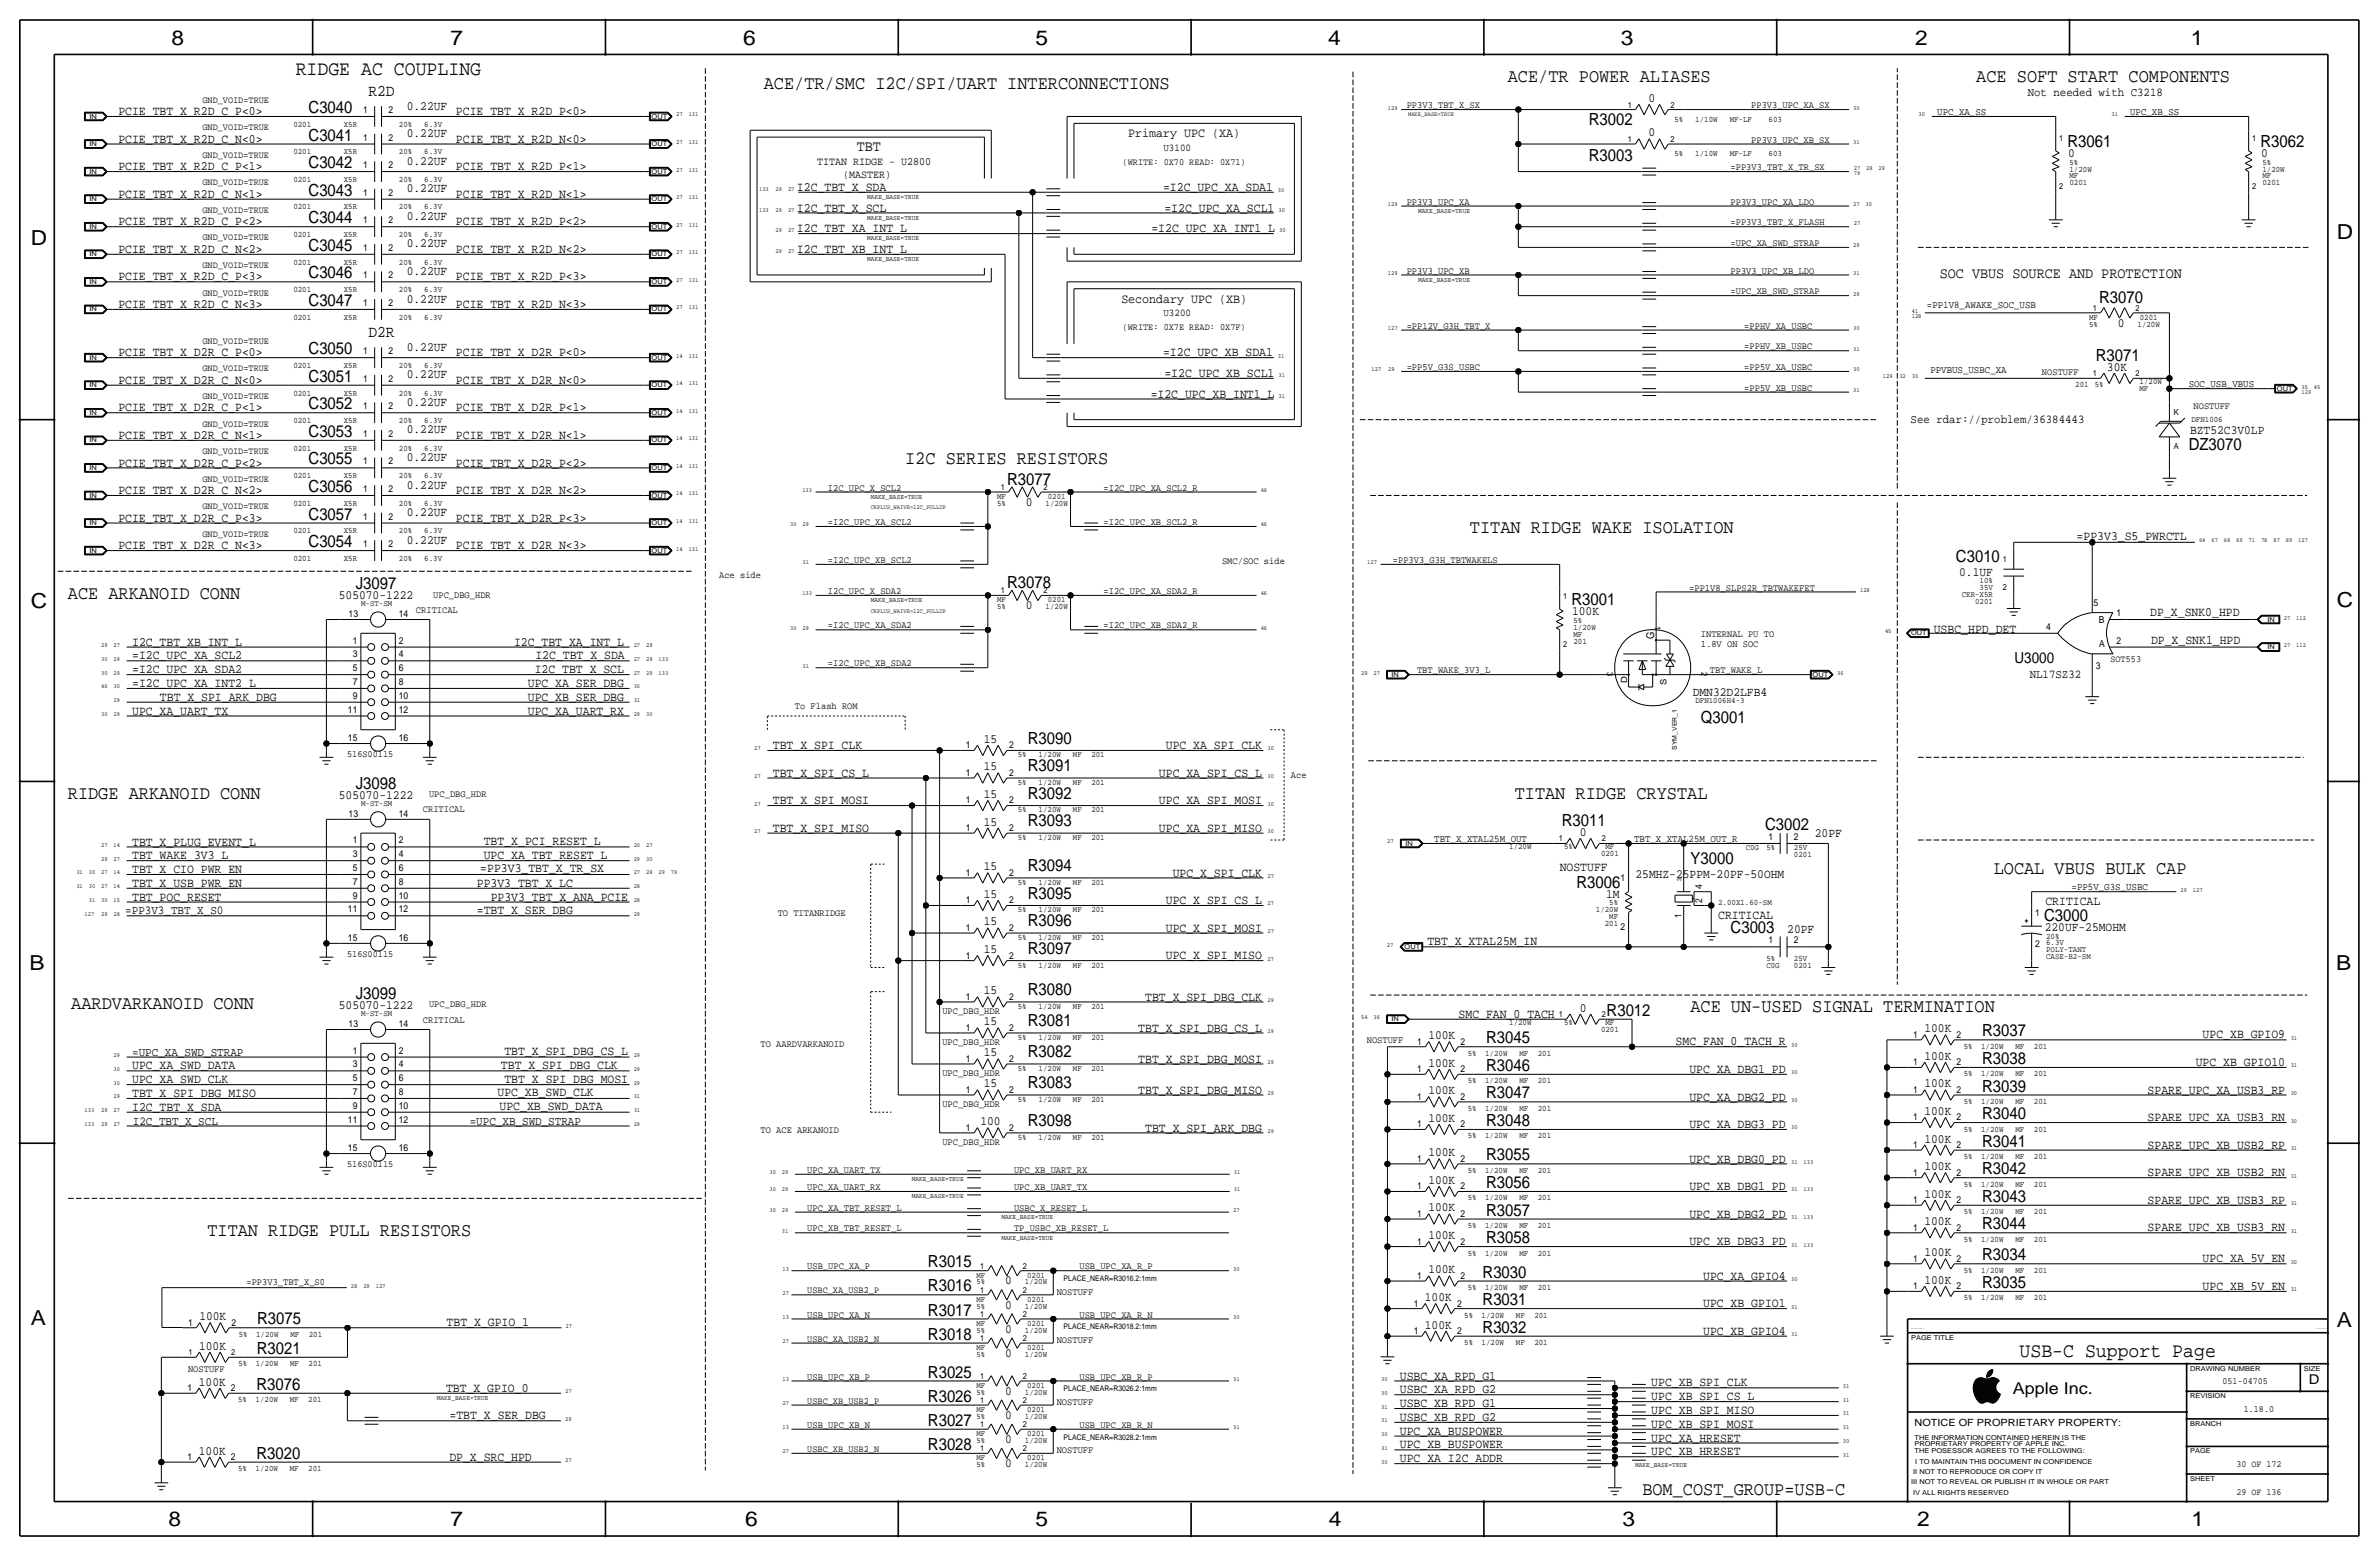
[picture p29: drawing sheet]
<svg xmlns="http://www.w3.org/2000/svg" width="877mm" height="574mm" viewBox="0 0 877 574" stroke-linecap="round" stroke-linejoin="round" font-family="sans-serif">
<defs><g id="words">
<g font-size="7.6">
<text x="63.2" y="16.5">8</text>
<text x="166.1" y="16.5">7</text>
<text x="274" y="16.5">6</text>
<text x="381.7" y="16.5">5</text>
<text x="489.7" y="16.5">4</text>
<text x="597.6" y="16.5">3</text>
<text x="706.1" y="16.5">2</text>
<text x="807.7" y="16.5">1</text>
<text x="861.5" y="88.1">D</text>
<text x="11.4" y="90.4">D</text>
<text x="11.4" y="224.3">C</text>
<text x="861.5" y="223.8">C</text>
<text x="10.9" y="357.6">B</text>
<text x="861.3" y="357.4">B</text>
<text x="11.4" y="488.4">A</text>
<text x="861.5" y="489.2">A</text>
<text x="62.2" y="562.6">8</text>
<text x="166.1" y="562.6">7</text>
<text x="274.8" y="562.6">6</text>
<text x="381.7" y="562.6">5</text>
<text x="489.9" y="562.6">4</text>
<text x="598.1" y="562.6">3</text>
<text x="706.8" y="562.6">2</text>
<text x="807.9" y="562.6">1</text>
</g>
<g font-size="7.5">
<text x="109" y="27.7">RIDGE AC COUPLING</text>
<text x="744.5" y="500.1">USB-C Support Page</text>
</g>
<g font-size="7">
<text x="281.6" y="32.8">ACE/TR/SMC I2C/SPI/UART INTERCONNECTIONS</text>
<text x="555.9" y="30.2">ACE/TR POWER ALIASES</text>
<text x="728.6" y="30.2">ACE SOFT START COMPONENTS</text>
<text x="333.7" y="171.2">I2C SERIES RESISTORS</text>
<text x="541.9" y="196.6">TITAN RIDGE WAKE ISOLATION</text>
<text x="25" y="220.7">ACE ARKANOID CONN</text>
<text x="25" y="294.4">RIDGE ARKANOID CONN</text>
<text x="558.4" y="294.4">TITAN RIDGE CRYSTAL</text>
<text x="735" y="322.3">LOCAL VBUS BULK CAP</text>
<text x="26.3" y="371.9">AARDVARKANOID CONN</text>
<text x="623.2" y="373.1">ACE UN-USED SIGNAL TERMINATION</text>
<text x="76.5" y="455.7">TITAN RIDGE PULL RESISTORS</text>
<text x="605.5" y="550.9">BOM_COST_GROUP=USB-C</text>
</g>
<g font-size="6.2">
<text x="113.8" y="41.7">C3040</text>
<text x="585.7" y="46">R3002</text>
<text x="113.8" y="51.8">C3041</text>
<text x="585.7" y="59.4">R3003</text>
<text x="762.2" y="54.1">R3061</text>
<text x="833.3" y="54.1">R3062</text>
<text x="113.8" y="62">C3042</text>
<text x="113.8" y="72.1">C3043</text>
<text x="113.8" y="82.3">C3044</text>
<text x="113.8" y="92.5">C3045</text>
<text x="113.8" y="102.6">C3046</text>
<text x="113.8" y="112.8">C3047</text>
<text x="773.9" y="111.5">R3070</text>
<text x="113.8" y="130.6">C3050</text>
<text x="772.6" y="133.1">R3071</text>
<text x="113.8" y="140.7">C3051</text>
<text x="113.8" y="150.9">C3052</text>
<text x="113.8" y="161">C3053</text>
<text x="806.9" y="165.7">DZ3070</text>
<text x="113.8" y="171.2">C3055</text>
<text x="371.3" y="178.8">R3077</text>
<text x="113.8" y="181.4">C3056</text>
<text x="113.8" y="191.5">C3057</text>
<text x="113.8" y="201.7">C3054</text>
<text x="721.1" y="207.3">C3010</text>
<text x="131.1" y="217.2">J3097</text>
<text x="371.3" y="216.9">R3078</text>
<text x="579.3" y="223">R3001</text>
<text x="627.1" y="266.4">Q3001</text>
<text x="378.9" y="274.1">R3090</text>
<text x="378.9" y="284.2">R3091</text>
<text x="131.1" y="290.8">J3098</text>
<text x="378.9" y="294.4">R3092</text>
<text x="378.9" y="304.5">R3093</text>
<text x="575.8" y="304.5">R3011</text>
<text x="650.7" y="305.8">C3002</text>
<text x="378.9" y="321.1">R3094</text>
<text x="623.3" y="318.5">Y3000</text>
<text x="581.2" y="327.2">R3006</text>
<text x="378.9" y="331.2">R3095</text>
<text x="378.9" y="341.4">R3096</text>
<text x="753.6" y="339.6">C3000</text>
<text x="638" y="343.9">C3003</text>
<text x="378.9" y="351.5">R3097</text>
<text x="131.1" y="368.3">J3099</text>
<text x="378.9" y="366.8">R3080</text>
<text x="592.3" y="374.4">R3012</text>
<text x="378.9" y="378.2">R3081</text>
<text x="730.7" y="382">R3037</text>
<text x="378.9" y="389.6">R3082</text>
<text x="547.9" y="384.6">R3045</text>
<text x="547.9" y="394.7">R3046</text>
<text x="730.7" y="392.2">R3038</text>
<text x="378.9" y="401.1">R3083</text>
<text x="547.9" y="404.9">R3047</text>
<text x="730.7" y="402.3">R3039</text>
<text x="730.7" y="412.5">R3040</text>
<text x="378.9" y="415">R3098</text>
<text x="547.9" y="415">R3048</text>
<text x="730.7" y="422.7">R3041</text>
<text x="547.9" y="427.7">R3055</text>
<text x="547.9" y="437.9">R3056</text>
<text x="730.7" y="432.8">R3042</text>
<text x="730.7" y="443">R3043</text>
<text x="547.9" y="448.1">R3057</text>
<text x="730.7" y="453.1">R3044</text>
<text x="547.9" y="458.2">R3058</text>
<text x="342.1" y="467.1">R3015</text>
<text x="730.7" y="464.6">R3034</text>
<text x="546.6" y="470.9">R3030</text>
<text x="342.1" y="476">R3016</text>
<text x="730.7" y="474.7">R3035</text>
<text x="342.1" y="484.9">R3017</text>
<text x="546.6" y="481.1">R3031</text>
<text x="94.8" y="488.1">R3075</text>
<text x="546.6" y="491.2">R3032</text>
<text x="342.1" y="493.8">R3018</text>
<text x="94.7" y="499">R3021</text>
<text x="342.1" y="507.7">R3025</text>
<text x="94.6" y="512.3">R3076</text>
<text x="342.1" y="516.6">R3026</text>
<text x="342.1" y="525.5">R3027</text>
<text x="94.6" y="537.7">R3020</text>
<text x="342.1" y="534.4">R3028</text>
</g>
<g font-size="6">
<text x="135.8" y="35.3">R2D</text>
<text x="135.8" y="124.2">D2R</text>
<text x="742.1" y="513.9">Apple Inc.</text>
</g>
<g font-size="5.6">
<text x="315.9" y="55.6">TBT</text>
<text x="715.1" y="102.6">SOC VBUS SOURCE AND PROTECTION</text>
<text x="742.7" y="244.3">U3000</text>
</g>
<text font-size="5" x="851.2" y="510.3">D</text>
<g font-size="4.8">
<text x="416" y="50.5">Primary UPC (XA)</text>
<text x="413.4" y="111.5">Secondary UPC (XB)</text>
</g>
<g font-size="4.7">
<text x="149.9" y="40.4">0.22UF</text>
<text x="607.8" y="37.6">0</text>
<text x="43.6" y="42.4">PCIE_TBT_X_R2D_C_P&lt;0&gt;</text>
<text x="168.1" y="42.4">PCIE_TBT_X_R2D_P&lt;0&gt;</text>
<text x="43.6" y="52.6">PCIE_TBT_X_R2D_C_N&lt;0&gt;</text>
<text x="149.9" y="50.5">0.22UF</text>
<text x="168.1" y="52.6">PCIE_TBT_X_R2D_N&lt;0&gt;</text>
<text x="607.8" y="50.3">0</text>
<text x="762.5" y="57.9">0</text>
<text x="833.6" y="57.9">0</text>
<text x="43.6" y="62.7">PCIE_TBT_X_R2D_C_P&lt;1&gt;</text>
<text x="149.9" y="60.7">0.22UF</text>
<text x="168.1" y="62.7">PCIE_TBT_X_R2D_P&lt;1&gt;</text>
<text x="149.9" y="70.9">0.22UF</text>
<text x="293.8" y="70.4">I2C_TBT_X_SDA</text>
<text x="428.8" y="70.4">=I2C_UPC_XA_SDA1</text>
<text x="43.6" y="72.9">PCIE_TBT_X_R2D_C_N&lt;1&gt;</text>
<text x="168.1" y="72.9">PCIE_TBT_X_R2D_N&lt;1&gt;</text>
<text x="293.8" y="78">I2C_TBT_X_SCL</text>
<text x="429.3" y="78">=I2C_UPC_XA_SCL1</text>
<text x="43.6" y="83.1">PCIE_TBT_X_R2D_C_P&lt;2&gt;</text>
<text x="149.9" y="81">0.22UF</text>
<text x="168.1" y="83.1">PCIE_TBT_X_R2D_P&lt;2&gt;</text>
<text x="293.8" y="85.6">I2C_TBT_XA_INT_L</text>
<text x="424.5" y="85.6">=I2C_UPC_XA_INT1_L</text>
<text x="43.6" y="93.2">PCIE_TBT_X_R2D_C_N&lt;2&gt;</text>
<text x="149.9" y="91.2">0.22UF</text>
<text x="168.1" y="93.2">PCIE_TBT_X_R2D_N&lt;2&gt;</text>
<text x="293.8" y="93.2">I2C_TBT_XB_INT_L</text>
<text x="149.9" y="101.3">0.22UF</text>
<text x="43.6" y="103.4">PCIE_TBT_X_R2D_C_P&lt;3&gt;</text>
<text x="168.1" y="103.4">PCIE_TBT_X_R2D_P&lt;3&gt;</text>
<text x="43.6" y="113.5">PCIE_TBT_X_R2D_C_N&lt;3&gt;</text>
<text x="149.9" y="111.5">0.22UF</text>
<text x="168.1" y="113.5">PCIE_TBT_X_R2D_N&lt;3&gt;</text>
<text x="780.8" y="120.4">0</text>
<text x="43.6" y="131.3">PCIE_TBT_X_D2R_C_P&lt;0&gt;</text>
<text x="149.9" y="129.3">0.22UF</text>
<text x="168.1" y="131.3">PCIE_TBT_X_D2R_P&lt;0&gt;</text>
<text x="428.8" y="131.3">=I2C_UPC_XB_SDA1</text>
<text x="776.7" y="136.7">30K</text>
<text x="43.6" y="141.5">PCIE_TBT_X_D2R_C_N&lt;0&gt;</text>
<text x="149.9" y="139.4">0.22UF</text>
<text x="168.1" y="141.5">PCIE_TBT_X_D2R_N&lt;0&gt;</text>
<text x="429.3" y="138.9">=I2C_UPC_XB_SCL1</text>
<text x="149.9" y="149.6">0.22UF</text>
<text x="424.2" y="146.8">=I2C_UPC_XB_INT1_L</text>
<text x="43.6" y="151.6">PCIE_TBT_X_D2R_C_P&lt;1&gt;</text>
<text x="168.1" y="151.6">PCIE_TBT_X_D2R_P&lt;1&gt;</text>
<text x="43.6" y="161.8">PCIE_TBT_X_D2R_C_N&lt;1&gt;</text>
<text x="149.9" y="159.8">0.22UF</text>
<text x="168.1" y="161.8">PCIE_TBT_X_D2R_N&lt;1&gt;</text>
<text x="807.4" y="160.1">BZT52C3V0LP</text>
<text x="43.6" y="172">PCIE_TBT_X_D2R_C_P&lt;2&gt;</text>
<text x="149.9" y="169.9">0.22UF</text>
<text x="168.1" y="172">PCIE_TBT_X_D2R_P&lt;2&gt;</text>
<text x="43.6" y="182.1">PCIE_TBT_X_D2R_C_N&lt;2&gt;</text>
<text x="149.9" y="180.1">0.22UF</text>
<text x="168.1" y="182.1">PCIE_TBT_X_D2R_N&lt;2&gt;</text>
<text x="149.9" y="190.2">0.22UF</text>
<text x="378.2" y="186.4">0</text>
<text x="43.6" y="192.3">PCIE_TBT_X_D2R_C_P&lt;3&gt;</text>
<text x="168.1" y="192.3">PCIE_TBT_X_D2R_P&lt;3&gt;</text>
<text x="43.6" y="202.4">PCIE_TBT_X_D2R_C_N&lt;3&gt;</text>
<text x="149.9" y="200.4">0.22UF</text>
<text x="168.1" y="202.4">PCIE_TBT_X_D2R_N&lt;3&gt;</text>
<text x="765.6" y="199.1">=PP3V3_S5_PWRCTL</text>
<text x="722.3" y="212.3">0.1UF</text>
<text x="124.9" y="220.7">505070-1222</text>
<text x="378.2" y="224.5">0</text>
<text x="579.6" y="226.8">100K</text>
<text x="792.8" y="227.1">DP_X_SNK0_HPD</text>
<text x="712.9" y="233.4">USBC_HPD_DET</text>
<text x="48.7" y="238">I2C_TBT_XB_INT_L</text>
<text x="189.5" y="238">I2C_TBT_XA_INT_L</text>
<text x="793" y="237.5">DP_X_SNK1_HPD</text>
<text x="48.7" y="243.1">=I2C_UPC_XA_SCL2</text>
<text x="197.4" y="243.1">I2C_TBT_X_SDA</text>
<text x="48.7" y="248.2">=I2C_UPC_XA_SDA2</text>
<text x="197.1" y="248.2">I2C_TBT_X_SCL</text>
<text x="48.7" y="253.2">=I2C_UPC_XA_INT2_L</text>
<text x="194.6" y="253.2">UPC_XA_SER_DBG</text>
<text x="624.1" y="256.4">DMN32D2LFB4</text>
<text x="48.7" y="263.4">UPC_XA_UART_TX</text>
<text x="59" y="258.3">TBT_X_SPI_ARK_DBG</text>
<text x="194.6" y="258.3">UPC_XB_SER_DBG</text>
<text x="194.6" y="263.7">UPC_XA_UART_RX</text>
<text x="362.7" y="273.8">15</text>
<text x="284.9" y="276.1">TBT_X_SPI_CLK</text>
<text x="429.8" y="276.1">UPC_XA_SPI_CLK</text>
<text x="284.9" y="286.3">TBT_X_SPI_CS_L</text>
<text x="362.7" y="284">15</text>
<text x="427.3" y="286.3">UPC_XA_SPI_CS_L</text>
<text x="124.9" y="294.4">505070-1222</text>
<text x="284.9" y="296.4">TBT_X_SPI_MOSI</text>
<text x="362.7" y="294.1">15</text>
<text x="427.3" y="296.4">UPC_XA_SPI_MOSI</text>
<text x="362.7" y="304.3">15</text>
<text x="48.7" y="311.7">TBT_X_PLUG_EVENT_L</text>
<text x="178.3" y="311.4">TBT_X_PCI_RESET_L</text>
<text x="284.9" y="306.6">TBT_X_SPI_MISO</text>
<text x="427.3" y="306.6">UPC_XA_SPI_MISO</text>
<text x="582.4" y="308.1">0</text>
<text x="669.1" y="308.4">20PF</text>
<text x="48.7" y="316.7">TBT_WAKE_3V3_L</text>
<text x="178.4" y="316.5">UPC_XA_TBT_RESET_L</text>
<text x="48.7" y="321.8">TBT_X_CIO_PWR_EN</text>
<text x="177.1" y="321.6">=PP3V3_TBT_X_TR_SX</text>
<text x="362.7" y="320.8">15</text>
<text x="432.3" y="323.1">UPC_X_SPI_CLK</text>
<text x="575" y="321.1">NOSTUFF</text>
<text x="602.9" y="323.6">25MHZ-25PPM-20PF-50OHM</text>
<text x="48.7" y="326.9">TBT_X_USB_PWR_EN</text>
<text x="175.8" y="326.9">PP3V3_TBT_X_LC</text>
<text x="48.7" y="332">TBT_POC_RESET</text>
<text x="180.9" y="332">PP3V3_TBT_X_ANA_PCIE</text>
<text x="362.7" y="331">15</text>
<text x="429.8" y="333.2">UPC_X_SPI_CS_L</text>
<text x="592.1" y="331">1M</text>
<text x="754.1" y="333.8">CRITICAL</text>
<text x="175.8" y="337.1">=TBT_X_SER_DBG</text>
<text x="362.7" y="341.1">15</text>
<text x="633.4" y="338.8">CRITICAL</text>
<text x="429.8" y="343.4">UPC_X_SPI_MOSI</text>
<text x="658.9" y="343.9">20PF</text>
<text x="753.8" y="343.2">220UF-25MOHM</text>
<text x="362.7" y="351.3">15</text>
<text x="429.8" y="353.6">UPC_X_SPI_MISO</text>
<text x="526.2" y="348.5">TBT_X_XTAL25M_IN</text>
<text x="124.9" y="371.9">505070-1222</text>
<text x="362.7" y="366.5">15</text>
<text x="422.2" y="368.8">TBT_X_SPI_DBG_CLK</text>
<text x="362.7" y="378">15</text>
<text x="537.7" y="375.2">SMC_FAN_0_TACH</text>
<text x="582.4" y="372.9">0</text>
<text x="419.7" y="380.2">TBT_X_SPI_DBG_CS_L</text>
<text x="526.6" y="383">100K</text>
<text x="709.5" y="380.5">100K</text>
<text x="812.1" y="382.8">UPC_XB_GPIO9</text>
<text x="186" y="388.9">TBT_X_SPI_DBG_CS_L</text>
<text x="362.7" y="389.4">15</text>
<text x="617.8" y="385.3">SMC_FAN_0_TACH_R</text>
<text x="48.7" y="394.2">UPC_XA_SWD_DATA</text>
<text x="184.7" y="394">TBT_X_SPI_DBG_CLK</text>
<text x="419.7" y="391.7">TBT_X_SPI_DBG_MOSI</text>
<text x="526.6" y="393.2">100K</text>
<text x="622.8" y="395.5">UPC_XA_DBG1_PD</text>
<text x="709.5" y="390.7">100K</text>
<text x="809.5" y="392.9">UPC_XB_GPIO10</text>
<text x="48.7" y="399.3">UPC_XA_SWD_CLK</text>
<text x="186" y="399">TBT_X_SPI_DBG_MOSI</text>
<text x="362.7" y="400.8">15</text>
<text x="709.5" y="400.8">100K</text>
<text x="48.7" y="404.4">TBT_X_SPI_DBG_MISO</text>
<text x="183.4" y="404.1">UPC_XB_SWD_CLK</text>
<text x="419.7" y="403.1">TBT_X_SPI_DBG_MISO</text>
<text x="526.6" y="403.4">100K</text>
<text x="622.8" y="405.6">UPC_XA_DBG2_PD</text>
<text x="791.8" y="403.1">SPARE_UPC_XA_USB3_RP</text>
<text x="48.7" y="409.4">I2C_TBT_X_SDA</text>
<text x="184.2" y="409.2">UPC_XB_SWD_DATA</text>
<text x="526.6" y="413.5">100K</text>
<text x="709.5" y="411">100K</text>
<text x="791.8" y="413.3">SPARE_UPC_XA_USB3_RN</text>
<text x="361.5" y="414.8">100</text>
<text x="422.2" y="417.1">TBT_X_SPI_ARK_DBG</text>
<text x="622.8" y="415.8">UPC_XA_DBG3_PD</text>
<text x="709.5" y="421.1">100K</text>
<text x="791.8" y="423.4">SPARE_UPC_XB_USB2_RP</text>
<text x="526.6" y="426.2">100K</text>
<text x="622.8" y="428.5">UPC_XB_DBG0_PD</text>
<text x="709.5" y="431.3">100K</text>
<text x="526.6" y="436.4">100K</text>
<text x="791.8" y="433.6">SPARE_UPC_XB_USB2_RN</text>
<text x="622.8" y="438.7">UPC_XB_DBG1_PD</text>
<text x="709.5" y="441.5">100K</text>
<text x="791.8" y="443.7">SPARE_UPC_XB_USB3_RP</text>
<text x="526.6" y="446.5">100K</text>
<text x="622.8" y="448.8">UPC_XB_DBG2_PD</text>
<text x="709.5" y="451.6">100K</text>
<text x="791.8" y="453.9">SPARE_UPC_XB_USB3_RN</text>
<text x="526.6" y="456.7">100K</text>
<text x="622.8" y="459">UPC_XB_DBG3_PD</text>
<text x="709.5" y="463">100K</text>
<text x="812.1" y="465.3">UPC_XA_5V_EN</text>
<text x="370.6" y="473.5">0</text>
<text x="526.6" y="469.4">100K</text>
<text x="627.9" y="471.7">UPC_XA_GPIO4</text>
<text x="709.5" y="473.2">100K</text>
<text x="525.3" y="479.6">100K</text>
<text x="812.1" y="475.5">UPC_XB_5V_EN</text>
<text x="370.6" y="482.3">0</text>
<text x="627.9" y="481.8">UPC_XB_GPIO1</text>
<text x="73.5" y="486.6">100K</text>
<text x="164.7" y="488.9">TBT_X_GPIO_1</text>
<text x="370.6" y="491.2">0</text>
<text x="525.3" y="489.7">100K</text>
<text x="627.9" y="492">UPC_XB_GPIO4</text>
<text x="73.4" y="497.5">100K</text>
<text x="370.6" y="500.1">0</text>
<text x="516.1" y="508.5">USBC_XA_RPD_G1</text>
<text x="73.3" y="510.7">100K</text>
<text x="164.5" y="513">TBT_X_GPIO_0</text>
<text x="370.6" y="514.1">0</text>
<text x="516.1" y="513.6">USBC_XA_RPD_G2</text>
<text x="608.8" y="511">UPC_XB_SPI_CLK</text>
<text x="516.1" y="518.7">USBC_XB_RPD_G1</text>
<text x="608.8" y="521.2">UPC_XB_SPI_MISO</text>
<text x="608.8" y="516.1">UPC_XB_SPI_CS_L</text>
<text x="165.7" y="523.2">=TBT_X_SER_DBG</text>
<text x="370.6" y="523">0</text>
<text x="516.1" y="523.7">USBC_XB_RPD_G2</text>
<text x="608.8" y="526.3">UPC_XB_SPI_MOSI</text>
<text x="370.6" y="531.9">0</text>
<text x="516.1" y="528.8">UPC_XA_BUSPOWER</text>
<text x="516.1" y="533.9">UPC_XB_BUSPOWER</text>
<text x="608.8" y="531.4">UPC_XA_HRESET</text>
<text x="73.3" y="536.1">100K</text>
<text x="165.7" y="538.4">DP_X_SRC_HPD</text>
<text x="516.1" y="539">UPC_XA_I2C_ADDR</text>
<text x="608.8" y="536.4">UPC_XB_HRESET</text>
<text x="370.6" y="540.8">0</text>
</g>
<g font-size="4.5">
<text x="46.2" y="337.1">=PP3V3_TBT_X_S0</text>
<text x="48.7" y="389.1">=UPC_XA_SWD_STRAP</text>
<text x="49" y="414.5">I2C_TBT_X_SCL</text>
<text x="173.2" y="414.5">=UPC_XB_SWD_STRAP</text>
</g>
<g font-size="4.4">
<text x="747.6" y="35.3">Not needed with C3218</text>
<text x="704.4" y="156">See rdar://problem/36384443</text>
<text x="748.3" y="249.9">NL17SZ32</text>
</g>
<g font-size="4.1">
<text x="301.3" y="60.7">TITAN RIDGE - U2800</text>
<text x="310.9" y="65.8">(MASTER)</text>
</g>
<text font-size="3.9" x="609.8" y="235.5" transform="rotate(-90 609.8 235.5)">G</text>
<g font-size="3.8">
<text x="714.2" y="42.4">UPC_XA_SS</text>
<text x="785.3" y="42.4">UPC_XB_SS</text>
<text x="428.9" y="55.6">U3100</text>
<text x="710.4" y="113.5">=PP1V8_AWAKE_SOC_USB</text>
<text x="428.9" y="116.6">U3200</text>
<text x="711.7" y="137.7">PPVBUS_USBC_XA</text>
<text x="806.9" y="142.7">SOC_USB_VBUS</text>
<text x="528.8" y="310.4">TBT_X_XTAL25M_OUT</text>
<text x="602.4" y="310.4">TBT_X_XTAL25M_OUT_R</text>
<text x="763.7" y="328.2">=PP5V_G3S_USBC</text>
</g>
<text font-size="3.7" x="705.8" y="525.5">NOTICE OF PROPRIETARY PROPERTY:</text>
<g font-size="3.6">
<text x="518.6" y="39.9">PP3V3_TBT_X_SX</text>
<text x="645.6" y="39.9">PP3V3_UPC_XA_SX</text>
<text x="645.6" y="52.6">PP3V3_UPC_XB_SX</text>
<text x="638" y="62.7">=PP3V3_TBT_X_TR_SX</text>
<text x="518.6" y="75.4">PP3V3_UPC_XA</text>
<text x="638" y="75.4">PP3V3_UPC_XA_LDO</text>
<text x="638" y="83.1">=PP3V3_TBT_X_FLASH</text>
<text x="638" y="90.7">=UPC_XA_SWD_STRAP</text>
<text x="518.6" y="100.8">PP3V3_UPC_XB</text>
<text x="638" y="100.8">PP3V3_UPC_XB_LDO</text>
<text x="638" y="108.5">=UPC_XB_SWD_STRAP</text>
<text x="518.6" y="121.2">=PP12V_G3H_TBT_X</text>
<text x="643.1" y="121.2">=PPHV_XA_USBC</text>
<text x="643.1" y="128.8">=PPHV_XB_USBC</text>
<text x="518.6" y="136.4">=PP5V_G3S_USBC</text>
<text x="643.1" y="136.4">=PP5V_XA_USBC</text>
<text x="752.8" y="138.2">NOSTUFF</text>
<text x="643.1" y="144">=PP5V_XB_USBC</text>
<text x="808.7" y="150.9">NOSTUFF</text>
<text x="305.3" y="180.8">I2C_UPC_X_SCL2</text>
<text x="406.9" y="180.8">=I2C_UPC_XA_SCL2_R</text>
<text x="305.3" y="193.5">=I2C_UPC_XA_SCL2</text>
<text x="406.9" y="193.5">=I2C_UPC_XB_SCL2_R</text>
<text x="305.3" y="207.5">=I2C_UPC_XB_SCL2</text>
<text x="450.5" y="208">SMC/SOC side</text>
<text x="513.5" y="207.5">=PP3V3_G3H_TBTWAKELS</text>
<text x="265.1" y="213.1">Ace side</text>
<text x="159.7" y="220.5">UPC_DBG_HDR</text>
<text x="305.3" y="218.9">I2C_UPC_X_SDA2</text>
<text x="406.9" y="218.9">=I2C_UPC_XA_SDA2_R</text>
<text x="622.8" y="217.7">=PP1V8_SLPS2R_TBTWAKEFET</text>
<text x="153.4" y="225.8">CRITICAL</text>
<text x="305.3" y="231.6">=I2C_UPC_XA_SDA2</text>
<text x="406.9" y="231.6">=I2C_UPC_XB_SDA2_R</text>
<text x="627.1" y="234.7">INTERNAL PU TO</text>
<text x="627.1" y="238.5">1.8V ON SOC</text>
<text x="305.3" y="245.6">=I2C_UPC_XB_SDA2</text>
<text x="522.4" y="248.2">TBT_WAKE_3V3_L</text>
<text x="630.4" y="248.2">TBT_WAKE_L</text>
<text x="293.1" y="261.4">To Flash ROM</text>
<text x="475.9" y="286.8">Ace</text>
<text x="158.2" y="293.9">UPC_DBG_HDR</text>
<text x="155.9" y="299.5">CRITICAL</text>
<text x="286.7" y="337.6">TO TITANRIDGE</text>
<text x="158.2" y="371.3">UPC_DBG_HDR</text>
<text x="155.9" y="376.9">CRITICAL</text>
<text x="347.4" y="373.9">UPC_DBG_HDR</text>
<text x="280.4" y="385.8">TO AARDVARKANOID</text>
<text x="347.4" y="385.3">UPC_DBG_HDR</text>
<text x="503.9" y="384.6">NOSTUFF</text>
<text x="347.4" y="396.7">UPC_DBG_HDR</text>
<text x="347.4" y="408.2">UPC_DBG_HDR</text>
<text x="280.4" y="417.6">TO ACE ARKANOID</text>
<text x="347.4" y="422.1">UPC_DBG_HDR</text>
<text x="297.6" y="432.3">UPC_XA_UART_TX</text>
<text x="373.8" y="432.3">UPC_XB_UART_RX</text>
<text x="297.6" y="438.7">UPC_XA_UART_RX</text>
<text x="373.8" y="438.7">UPC_XB_UART_TX</text>
<text x="297.6" y="446.3">UPC_XA_TBT_RESET_L</text>
<text x="373.8" y="446.3">USBC_X_RESET_L</text>
<text x="297.6" y="453.9">UPC_XB_TBT_RESET_L</text>
<text x="373.8" y="453.9">TP_USBC_XB_RESET_L</text>
<text x="297.6" y="467.9">USB_UPC_XA_P</text>
<text x="398" y="467.9">USB_UPC_XA_R_P</text>
<text x="90.9" y="473.6">=PP3V3_TBT_X_S0</text>
<text x="389.6" y="477.3">NOSTUFF</text>
<text x="297.6" y="485.6">USB_UPC_XA_N</text>
<text x="398" y="485.6">USB_UPC_XA_R_N</text>
<text x="389.6" y="495">NOSTUFF</text>
<text x="69.3" y="505.7">NOSTUFF</text>
<text x="297.6" y="508.5">USB_UPC_XB_P</text>
<text x="398" y="508.5">USB_UPC_XB_R_P</text>
<text x="389.6" y="517.9">NOSTUFF</text>
<text x="297.6" y="526.3">USB_UPC_XB_N</text>
<text x="398" y="526.3">USB_UPC_XB_R_N</text>
<text x="389.6" y="535.7">NOSTUFF</text>
</g>
<g font-size="3.5">
<text x="74.6" y="37.8">GND_VOID=TRUE</text>
<text x="133.8" y="41.7">1</text>
<text x="143.2" y="41.7">2</text>
<text x="74.6" y="48">GND_VOID=TRUE</text>
<text x="133.8" y="51.8">1</text>
<text x="143.2" y="51.8">2</text>
<text x="74.6" y="58.2">GND_VOID=TRUE</text>
<text x="133.8" y="62">1</text>
<text x="143.2" y="62">2</text>
<text x="413.9" y="60.7">(WRITE: 0X70 READ: 0X71)</text>
<text x="74.6" y="68.3">GND_VOID=TRUE</text>
<text x="133.8" y="72.1">1</text>
<text x="143.2" y="72.1">2</text>
<text x="74.6" y="78.5">GND_VOID=TRUE</text>
<text x="133.8" y="82.3">1</text>
<text x="143.2" y="82.3">2</text>
<text x="74.6" y="88.6">GND_VOID=TRUE</text>
<text x="133.8" y="92.5">1</text>
<text x="143.2" y="92.5">2</text>
<text x="74.6" y="98.8">GND_VOID=TRUE</text>
<text x="133.8" y="102.6">1</text>
<text x="143.2" y="102.6">2</text>
<text x="74.6" y="109">GND_VOID=TRUE</text>
<text x="133.8" y="112.8">1</text>
<text x="143.2" y="112.8">2</text>
<text x="413.9" y="121.7">(WRITE: 0X7E READ: 0X7F)</text>
<text x="74.6" y="126.7">GND_VOID=TRUE</text>
<text x="133.8" y="130.6">1</text>
<text x="143.2" y="130.6">2</text>
<text x="74.6" y="136.9">GND_VOID=TRUE</text>
<text x="133.8" y="140.7">1</text>
<text x="143.2" y="140.7">2</text>
<text x="74.6" y="147.1">GND_VOID=TRUE</text>
<text x="133.8" y="150.9">1</text>
<text x="143.2" y="150.9">2</text>
<text x="74.6" y="157.2">GND_VOID=TRUE</text>
<text x="133.8" y="161">1</text>
<text x="143.2" y="161">2</text>
<text x="74.6" y="167.4">GND_VOID=TRUE</text>
<text x="133.8" y="171.2">1</text>
<text x="143.2" y="171.2">2</text>
<text x="74.6" y="177.5">GND_VOID=TRUE</text>
<text x="133.8" y="181.4">1</text>
<text x="143.2" y="181.4">2</text>
<text x="74.6" y="187.7">GND_VOID=TRUE</text>
<text x="133.8" y="191.5">1</text>
<text x="143.2" y="191.5">2</text>
<text x="74.6" y="197.9">GND_VOID=TRUE</text>
<text x="133.8" y="201.7">1</text>
<text x="143.2" y="201.7">2</text>
<text x="128.5" y="227.6">13</text>
<text x="147" y="227.6">14</text>
<text x="771.9" y="223.5">5</text>
<text x="780.2" y="227.1">1</text>
<text x="754.4" y="232.2">4</text>
<text x="773.8" y="229.6">B</text>
<text x="130" y="237.2">1</text>
<text x="147" y="237.2">2</text>
<text x="773.9" y="238.5">A</text>
<text x="780.2" y="237.2">2</text>
<text x="130" y="242.3">3</text>
<text x="147" y="242.3">4</text>
<text x="778" y="243.8">SOT553</text>
<text x="130" y="247.4">5</text>
<text x="147" y="247.4">6</text>
<text x="772.6" y="246.6">3</text>
<text x="130" y="257.6">9</text>
<text x="130" y="252.5">7</text>
<text x="147" y="257.6">10</text>
<text x="147" y="252.5">8</text>
<text x="128.3" y="262.6">11</text>
<text x="147" y="262.6">12</text>
<text x="128.3" y="273.3">15</text>
<text x="147" y="273.1">16</text>
<text x="356.1" y="275.8">1</text>
<text x="372.1" y="275.8">2</text>
<text x="128" y="279.1">516S00115</text>
<text x="356.1" y="286">1</text>
<text x="372.1" y="286">2</text>
<text x="356.1" y="296.2">1</text>
<text x="372.1" y="296.2">2</text>
<text x="128.5" y="301.2">13</text>
<text x="147" y="301.2">14</text>
<text x="130" y="310.9">1</text>
<text x="147" y="310.9">2</text>
<text x="356.1" y="306.3">1</text>
<text x="372.1" y="306.3">2</text>
<text x="652" y="309.6">1</text>
<text x="661.4" y="309.6">2</text>
<text x="130" y="316">3</text>
<text x="147" y="316">4</text>
<text x="130" y="321.1">5</text>
<text x="147" y="321.1">6</text>
<text x="356.1" y="322.8">1</text>
<text x="372.1" y="322.8">2</text>
<text x="130" y="326.1">7</text>
<text x="147" y="326.1">8</text>
<text x="597.4" y="324.9">1</text>
<text x="627.6" y="327.8" transform="rotate(-90 627.6 327.8)">4</text>
<text x="130" y="331.2">9</text>
<text x="147" y="331.2">10</text>
<text x="356.1" y="333">1</text>
<text x="372.1" y="333">2</text>
<text x="627.6" y="332.9" transform="rotate(-90 627.6 332.9)">2</text>
<text x="128.3" y="336.3">11</text>
<text x="147" y="336.3">12</text>
<text x="620" y="338.2" transform="rotate(-90 620 338.2)">1</text>
<text x="750.3" y="337.6">1</text>
<text x="128.3" y="347">15</text>
<text x="147" y="346.7">16</text>
<text x="356.1" y="343.2">1</text>
<text x="372.1" y="343.2">2</text>
<text x="597.4" y="342.6">2</text>
<text x="652" y="347.7">1</text>
<text x="661.4" y="347.7">2</text>
<text x="128" y="352.8">516S00115</text>
<text x="356.1" y="353.3">1</text>
<text x="372.1" y="353.3">2</text>
<text x="750.3" y="349">2</text>
<text x="356.1" y="368.6">1</text>
<text x="372.1" y="368.6">2</text>
<text x="128.5" y="378.7">13</text>
<text x="147" y="378.7">14</text>
<text x="356.1" y="380">1</text>
<text x="372.1" y="380">2</text>
<text x="705.3" y="382.5">1</text>
<text x="721.3" y="382.5">2</text>
<text x="130" y="388.4">1</text>
<text x="147" y="388.4">2</text>
<text x="522.5" y="385.1">1</text>
<text x="538.4" y="385.1">2</text>
<text x="130" y="393.4">3</text>
<text x="147" y="393.4">4</text>
<text x="356.1" y="391.4">1</text>
<text x="372.1" y="391.4">2</text>
<text x="522.5" y="395.2">1</text>
<text x="538.4" y="395.2">2</text>
<text x="705.3" y="392.7">1</text>
<text x="721.3" y="392.7">2</text>
<text x="130" y="398.5">5</text>
<text x="147" y="398.5">6</text>
<text x="130" y="403.6">7</text>
<text x="147" y="403.6">8</text>
<text x="356.1" y="402.8">1</text>
<text x="372.1" y="402.8">2</text>
<text x="522.5" y="405.4">1</text>
<text x="538.4" y="405.4">2</text>
<text x="705.3" y="402.8">1</text>
<text x="721.3" y="402.8">2</text>
<text x="128.3" y="413.8">11</text>
<text x="130" y="408.7">9</text>
<text x="147" y="413.8">12</text>
<text x="147" y="408.7">10</text>
<text x="705.3" y="413">1</text>
<text x="721.3" y="413">2</text>
<text x="356.1" y="416.8">1</text>
<text x="372.1" y="416.8">2</text>
<text x="522.5" y="415.5">1</text>
<text x="538.4" y="415.5">2</text>
<text x="128.3" y="424.4">15</text>
<text x="147" y="424.2">16</text>
<text x="705.3" y="423.2">1</text>
<text x="721.3" y="423.2">2</text>
<text x="128" y="430.3">516S00115</text>
<text x="522.5" y="428.2">1</text>
<text x="538.4" y="428.2">2</text>
<text x="705.3" y="433.3">1</text>
<text x="721.3" y="433.3">2</text>
<text x="522.5" y="438.4">1</text>
<text x="538.4" y="438.4">2</text>
<text x="705.3" y="443.5">1</text>
<text x="721.3" y="443.5">2</text>
<text x="522.5" y="448.6">1</text>
<text x="538.4" y="448.6">2</text>
<text x="705.3" y="453.6">1</text>
<text x="721.3" y="453.6">2</text>
<text x="522.5" y="458.7">1</text>
<text x="538.4" y="458.7">2</text>
<text x="705.3" y="465.1">1</text>
<text x="721.3" y="465.1">2</text>
<text x="522.5" y="471.4">1</text>
<text x="538.4" y="471.4">2</text>
<text x="297.6" y="476.8">USBC_XA_USB2_P</text>
<text x="705.3" y="475.2">1</text>
<text x="721.3" y="475.2">2</text>
<text x="521.2" y="481.6">1</text>
<text x="537.2" y="481.6">2</text>
<text x="69.4" y="488.6">1</text>
<text x="85.3" y="488.6">2</text>
<text x="521.2" y="491.7">1</text>
<text x="537.2" y="491.7">2</text>
<text x="297.6" y="494.5">USBC_XA_USB2_N</text>
<text x="69.2" y="512.8">1</text>
<text x="85.1" y="512.8">2</text>
<text x="819.4" y="510.3">051-04705</text>
<text x="297.6" y="517.4">USBC_XB_USB2_P</text>
<text x="827.3" y="520.4">1.18.0</text>
<text x="69.2" y="538.2">1</text>
<text x="85.1" y="538.2">2</text>
<text x="297.6" y="535.2">USBC_XB_USB2_N</text>
<text x="824.5" y="540.8">30 OF 172</text>
<text x="824.5" y="550.9">29 OF 136</text>
</g>
<g font-size="3.2">
<text x="599.9" y="251.7" transform="rotate(-90 599.9 251.7)">D</text>
<text x="614.4" y="252.4" transform="rotate(-90 614.4 252.4)">S</text>
</g>
<g font-size="3.1">
<text x="600.1" y="39.6">1</text>
<text x="615.9" y="39.6">2</text>
<text x="108.2" y="46.7">0201</text>
<text x="126.8" y="46.7">X5R</text>
<text x="147.1" y="46.7">20%</text>
<text x="156.4" y="46.7">6.3V</text>
<text x="617.3" y="45">5%</text>
<text x="625" y="45">1/10W</text>
<text x="637.7" y="45">MF-LF</text>
<text x="652" y="45">603</text>
<text x="600.1" y="52.3">1</text>
<text x="615.9" y="52.3">2</text>
<text x="759.2" y="51.8">1</text>
<text x="830.3" y="51.8">1</text>
<text x="108.2" y="56.9">0201</text>
<text x="126.8" y="56.9">X5R</text>
<text x="147.1" y="56.9">20%</text>
<text x="156.4" y="56.9">6.3V</text>
<text x="617.3" y="57.7">5%</text>
<text x="625" y="57.7">1/10W</text>
<text x="637.7" y="57.7">MF-LF</text>
<text x="652" y="57.7">603</text>
<text x="763" y="60.7">5%</text>
<text x="763" y="63.2">1/20W</text>
<text x="763" y="65.8">MF</text>
<text x="834.1" y="63.2">1/20W</text>
<text x="834.1" y="65.8">MF</text>
<text x="834.1" y="60.7">5%</text>
<text x="108.2" y="67.1">0201</text>
<text x="126.8" y="67.1">X5R</text>
<text x="147.1" y="67.1">20%</text>
<text x="156.4" y="67.1">6.3V</text>
<text x="759.2" y="69.6">2</text>
<text x="763" y="68.3">0201</text>
<text x="830.3" y="69.6">2</text>
<text x="834.1" y="68.3">0201</text>
<text x="108.2" y="77.2">0201</text>
<text x="126.8" y="77.2">X5R</text>
<text x="147.1" y="77.2">20%</text>
<text x="156.4" y="77.2">6.3V</text>
<text x="108.2" y="87.4">0201</text>
<text x="126.8" y="87.4">X5R</text>
<text x="147.1" y="87.4">20%</text>
<text x="156.4" y="87.4">6.3V</text>
<text x="108.2" y="97.5">0201</text>
<text x="126.8" y="97.5">X5R</text>
<text x="147.1" y="97.5">20%</text>
<text x="156.4" y="97.5">6.3V</text>
<text x="108.2" y="107.7">0201</text>
<text x="126.8" y="107.7">X5R</text>
<text x="147.1" y="107.7">20%</text>
<text x="156.4" y="107.7">6.3V</text>
<text x="108.2" y="117.9">0201</text>
<text x="126.8" y="117.9">X5R</text>
<text x="147.1" y="117.9">20%</text>
<text x="156.4" y="117.9">6.3V</text>
<text x="770.2" y="117.9">MF</text>
<text x="771.6" y="114.6">1</text>
<text x="787.3" y="114.6">2</text>
<text x="788.9" y="117.9">0201</text>
<text x="770.2" y="120.4">5%</text>
<text x="788.1" y="120.4">1/20W</text>
<text x="108.2" y="135.6">0201</text>
<text x="126.8" y="135.6">X5R</text>
<text x="147.1" y="135.6">20%</text>
<text x="156.4" y="135.6">6.3V</text>
<text x="765.1" y="142.7">201</text>
<text x="771.6" y="138.7">1</text>
<text x="772.2" y="142.7">5%</text>
<text x="787.3" y="138.7">2</text>
<text x="788.8" y="141.5">1/20W</text>
<text x="108.2" y="145.8">0201</text>
<text x="126.8" y="145.8">X5R</text>
<text x="147.1" y="145.8">20%</text>
<text x="156.4" y="145.8">6.3V</text>
<text x="788.7" y="144">MF</text>
<text x="108.2" y="156">0201</text>
<text x="126.8" y="156">X5R</text>
<text x="147.1" y="156">20%</text>
<text x="156.4" y="156">6.3V</text>
<text x="801.4" y="153">K</text>
<text x="807.9" y="155.5">DFN1006</text>
<text x="108.2" y="166.1">0201</text>
<text x="126.8" y="166.1">X5R</text>
<text x="147.1" y="166.1">20%</text>
<text x="156.4" y="166.1">6.3V</text>
<text x="801.4" y="165.7">A</text>
<text x="108.2" y="176.3">0201</text>
<text x="126.8" y="176.3">X5R</text>
<text x="147.1" y="176.3">20%</text>
<text x="156.4" y="176.3">6.3V</text>
<text x="367.6" y="183.9">MF</text>
<text x="369" y="180.6">1</text>
<text x="384.8" y="180.6">2</text>
<text x="386.3" y="183.9">0201</text>
<text x="108.2" y="186.4">0201</text>
<text x="126.8" y="186.4">X5R</text>
<text x="147.1" y="186.4">20%</text>
<text x="156.4" y="186.4">6.3V</text>
<text x="367.6" y="186.4">5%</text>
<text x="385.5" y="186.4">1/20W</text>
<text x="108.2" y="196.6">0201</text>
<text x="126.8" y="196.6">X5R</text>
<text x="147.1" y="196.6">20%</text>
<text x="156.4" y="196.6">6.3V</text>
<text x="108.2" y="206.8">0201</text>
<text x="126.8" y="206.8">X5R</text>
<text x="147.1" y="206.8">20%</text>
<text x="156.4" y="206.8">6.3V</text>
<text x="738.3" y="207.3">1</text>
<text x="729.8" y="214.9">10%</text>
<text x="367.6" y="222">MF</text>
<text x="369" y="218.7">1</text>
<text x="384.8" y="218.7">2</text>
<text x="386.3" y="222">0201</text>
<text x="576.3" y="220.7">1</text>
<text x="723.2" y="220">CER-X5R</text>
<text x="729.8" y="217.4">35V</text>
<text x="738.3" y="217.4">2</text>
<text x="133.1" y="223.5">M-ST-SM</text>
<text x="367.6" y="224.5">5%</text>
<text x="385.5" y="224.5">1/20W</text>
<text x="728.2" y="222.5">0201</text>
<text x="580.1" y="232.2">1/20W</text>
<text x="580.1" y="229.6">5%</text>
<text x="610.1" y="230.6" transform="rotate(90 610.1 230.6)">1</text>
<text x="576.3" y="238.5">2</text>
<text x="580.1" y="237.2">201</text>
<text x="580.1" y="234.7">MF</text>
<text x="592.5" y="247.6" transform="rotate(90 592.5 247.6)">3</text>
<text x="627.3" y="247.6" transform="rotate(90 627.3 247.6)">2</text>
<text x="625" y="259.1">DFN1006H4-3</text>
<text x="375.2" y="279.1">5%</text>
<text x="382.9" y="279.1">1/20W</text>
<text x="395.6" y="279.1">MF</text>
<text x="402.4" y="279.1">201</text>
<text x="375.2" y="289.3">5%</text>
<text x="382.9" y="289.3">1/20W</text>
<text x="395.6" y="289.3">MF</text>
<text x="402.4" y="289.3">201</text>
<text x="133.1" y="297.2">M-ST-SM</text>
<text x="375.2" y="299.5">5%</text>
<text x="382.9" y="299.5">1/20W</text>
<text x="395.6" y="299.5">MF</text>
<text x="402.4" y="299.5">201</text>
<text x="375.2" y="309.6">5%</text>
<text x="382.9" y="309.6">1/20W</text>
<text x="395.6" y="309.6">MF</text>
<text x="402.4" y="309.6">201</text>
<text x="574.7" y="310.1">1</text>
<text x="590.5" y="310.1">2</text>
<text x="556.4" y="312.9">1/20W</text>
<text x="576.7" y="312.9">5%</text>
<text x="590.2" y="315.5">0201</text>
<text x="591.9" y="312.9">MF</text>
<text x="643.6" y="313.4">C0G</text>
<text x="651.2" y="313.4">5%</text>
<text x="661.4" y="316">0201</text>
<text x="661.4" y="313.4">25V</text>
<text x="375.2" y="326.1">5%</text>
<text x="382.9" y="326.1">1/20W</text>
<text x="395.6" y="326.1">MF</text>
<text x="402.4" y="326.1">201</text>
<text x="593.3" y="333.8">5%</text>
<text x="633.4" y="333.8">2.00X1.60-SM</text>
<text x="375.2" y="336.3">5%</text>
<text x="382.9" y="336.3">1/20W</text>
<text x="395.6" y="336.3">MF</text>
<text x="402.4" y="336.3">201</text>
<text x="588.3" y="336.3">1/20W</text>
<text x="591.6" y="341.4">201</text>
<text x="593.3" y="338.8">MF</text>
<text x="375.2" y="346.5">5%</text>
<text x="382.9" y="346.5">1/20W</text>
<text x="395.6" y="346.5">MF</text>
<text x="402.4" y="346.5">201</text>
<text x="754.3" y="345.9">20%</text>
<text x="754.3" y="350.8">POLY-TANT</text>
<text x="754.3" y="353.3">CASE-B2-SM</text>
<text x="754.3" y="348.5">6.3V</text>
<text x="375.2" y="356.6">5%</text>
<text x="382.9" y="356.6">1/20W</text>
<text x="395.6" y="356.6">MF</text>
<text x="402.4" y="356.6">201</text>
<text x="651.2" y="356.6">C0G</text>
<text x="651.2" y="354.1">5%</text>
<text x="661.4" y="356.6">0201</text>
<text x="661.4" y="354.1">25V</text>
<text x="375.2" y="371.9">5%</text>
<text x="382.9" y="371.9">1/20W</text>
<text x="395.6" y="371.9">MF</text>
<text x="402.4" y="371.9">201</text>
<text x="133.1" y="374.6">M-ST-SM</text>
<text x="556.4" y="377.7">1/20W</text>
<text x="574.7" y="374.9">1</text>
<text x="576.7" y="377.7">5%</text>
<text x="590.5" y="374.9">2</text>
<text x="591.9" y="377.7">MF</text>
<text x="375.2" y="383.3">5%</text>
<text x="382.9" y="383.3">1/20W</text>
<text x="395.6" y="383.3">MF</text>
<text x="402.4" y="383.3">201</text>
<text x="590.2" y="380.2">0201</text>
<text x="541.1" y="389.1">5%</text>
<text x="547.5" y="389.1">1/20W</text>
<text x="560.1" y="389.1">MF</text>
<text x="566.9" y="389.1">201</text>
<text x="724" y="386.6">5%</text>
<text x="730.4" y="386.6">1/20W</text>
<text x="743" y="386.6">MF</text>
<text x="749.8" y="386.6">201</text>
<text x="375.2" y="394.7">5%</text>
<text x="382.9" y="394.7">1/20W</text>
<text x="395.6" y="394.7">MF</text>
<text x="402.4" y="394.7">201</text>
<text x="541.1" y="399.3">5%</text>
<text x="547.5" y="399.3">1/20W</text>
<text x="560.1" y="399.3">MF</text>
<text x="566.9" y="399.3">201</text>
<text x="724" y="396.7">5%</text>
<text x="730.4" y="396.7">1/20W</text>
<text x="743" y="396.7">MF</text>
<text x="749.8" y="396.7">201</text>
<text x="375.2" y="406.1">5%</text>
<text x="382.9" y="406.1">1/20W</text>
<text x="395.6" y="406.1">MF</text>
<text x="402.4" y="406.1">201</text>
<text x="724" y="406.9">5%</text>
<text x="730.4" y="406.9">1/20W</text>
<text x="743" y="406.9">MF</text>
<text x="749.8" y="406.9">201</text>
<text x="541.1" y="409.4">5%</text>
<text x="547.5" y="409.4">1/20W</text>
<text x="560.1" y="409.4">MF</text>
<text x="566.9" y="409.4">201</text>
<text x="541.1" y="419.6">5%</text>
<text x="547.5" y="419.6">1/20W</text>
<text x="560.1" y="419.6">MF</text>
<text x="566.9" y="419.6">201</text>
<text x="724" y="417.1">5%</text>
<text x="730.4" y="417.1">1/20W</text>
<text x="743" y="417.1">MF</text>
<text x="749.8" y="417.1">201</text>
<text x="375.2" y="420.1">5%</text>
<text x="382.9" y="420.1">1/20W</text>
<text x="395.6" y="420.1">MF</text>
<text x="402.4" y="420.1">201</text>
<text x="724" y="427.2">5%</text>
<text x="730.4" y="427.2">1/20W</text>
<text x="743" y="427.2">MF</text>
<text x="749.8" y="427.2">201</text>
<text x="541.1" y="432.3">5%</text>
<text x="547.5" y="432.3">1/20W</text>
<text x="560.1" y="432.3">MF</text>
<text x="566.9" y="432.3">201</text>
<text x="724" y="437.4">5%</text>
<text x="730.4" y="437.4">1/20W</text>
<text x="743" y="437.4">MF</text>
<text x="749.8" y="437.4">201</text>
<text x="541.1" y="442.5">5%</text>
<text x="547.5" y="442.5">1/20W</text>
<text x="560.1" y="442.5">MF</text>
<text x="566.9" y="442.5">201</text>
<text x="724" y="447.5">5%</text>
<text x="730.4" y="447.5">1/20W</text>
<text x="743" y="447.5">MF</text>
<text x="749.8" y="447.5">201</text>
<text x="541.1" y="452.6">5%</text>
<text x="547.5" y="452.6">1/20W</text>
<text x="560.1" y="452.6">MF</text>
<text x="566.9" y="452.6">201</text>
<text x="724" y="457.7">5%</text>
<text x="730.4" y="457.7">1/20W</text>
<text x="743" y="457.7">MF</text>
<text x="749.8" y="457.7">201</text>
<text x="361.4" y="467.6">1</text>
<text x="377.1" y="467.6">2</text>
<text x="541.1" y="462.8">5%</text>
<text x="547.5" y="462.8">1/20W</text>
<text x="560.1" y="462.8">MF</text>
<text x="566.9" y="462.8">201</text>
<text x="360" y="473.5">5%</text>
<text x="360" y="470.9">MF</text>
<text x="377.8" y="473.5">1/20W</text>
<text x="378.7" y="470.9">0201</text>
<text x="724" y="469.1">5%</text>
<text x="730.4" y="469.1">1/20W</text>
<text x="743" y="469.1">MF</text>
<text x="749.8" y="469.1">201</text>
<text x="360" y="479.8">MF</text>
<text x="361.4" y="476.5">1</text>
<text x="377.1" y="476.5">2</text>
<text x="378.7" y="479.8">0201</text>
<text x="541.1" y="475.5">5%</text>
<text x="547.5" y="475.5">1/20W</text>
<text x="560.1" y="475.5">MF</text>
<text x="566.9" y="475.5">201</text>
<text x="724" y="479.3">5%</text>
<text x="730.4" y="479.3">1/20W</text>
<text x="743" y="479.3">MF</text>
<text x="749.8" y="479.3">201</text>
<text x="360" y="482.3">5%</text>
<text x="361.4" y="485.4">1</text>
<text x="377.1" y="485.4">2</text>
<text x="377.8" y="482.3">1/20W</text>
<text x="539.8" y="485.6">5%</text>
<text x="546.2" y="485.6">1/20W</text>
<text x="558.9" y="485.6">MF</text>
<text x="565.7" y="485.6">201</text>
<text x="360" y="488.7">MF</text>
<text x="360" y="491.2">5%</text>
<text x="377.8" y="491.2">1/20W</text>
<text x="378.7" y="488.7">0201</text>
<text x="88" y="492.7">5%</text>
<text x="94.4" y="492.7">1/20W</text>
<text x="107.1" y="492.7">MF</text>
<text x="113.9" y="492.7">201</text>
<text x="360" y="497.6">MF</text>
<text x="361.4" y="494.3">1</text>
<text x="377.1" y="494.3">2</text>
<text x="378.7" y="497.6">0201</text>
<text x="539.8" y="495.8">5%</text>
<text x="546.2" y="495.8">1/20W</text>
<text x="558.9" y="495.8">MF</text>
<text x="565.7" y="495.8">201</text>
<text x="69.5" y="499.5">1</text>
<text x="85.2" y="499.5">2</text>
<text x="87.9" y="503.6">5%</text>
<text x="94.3" y="503.6">1/20W</text>
<text x="107" y="503.6">MF</text>
<text x="113.8" y="503.6">201</text>
<text x="360" y="500.1">5%</text>
<text x="377.8" y="500.1">1/20W</text>
<text x="361.4" y="508.3">1</text>
<text x="377.1" y="508.3">2</text>
<text x="360" y="514.1">5%</text>
<text x="360" y="511.6">MF</text>
<text x="377.8" y="514.1">1/20W</text>
<text x="378.7" y="511.6">0201</text>
<text x="87.8" y="516.8">5%</text>
<text x="94.2" y="516.8">1/20W</text>
<text x="106.9" y="516.8">MF</text>
<text x="113.7" y="516.8">201</text>
<text x="360" y="520.4">MF</text>
<text x="361.4" y="517.1">1</text>
<text x="377.1" y="517.1">2</text>
<text x="378.7" y="520.4">0201</text>
<text x="360" y="523">5%</text>
<text x="361.4" y="526">1</text>
<text x="377.1" y="526">2</text>
<text x="377.8" y="523">1/20W</text>
<text x="360" y="529.3">MF</text>
<text x="360" y="531.9">5%</text>
<text x="377.8" y="531.9">1/20W</text>
<text x="378.7" y="529.3">0201</text>
<text x="360" y="538.2">MF</text>
<text x="361.4" y="534.9">1</text>
<text x="377.1" y="534.9">2</text>
<text x="378.7" y="538.2">0201</text>
<text x="87.8" y="542.2">5%</text>
<text x="94.2" y="542.2">1/20W</text>
<text x="106.9" y="542.2">MF</text>
<text x="113.7" y="542.2">201</text>
<text x="360" y="540.8">5%</text>
<text x="377.8" y="540.8">1/20W</text>
</g>
<g font-size="2.9">
<text x="392.1" y="472.2">PLACE_NEAR=R3016.2:1mm</text>
<text x="392.1" y="490">PLACE_NEAR=R3018.2:1mm</text>
<text x="392.1" y="512.8">PLACE_NEAR=R3026.2:1mm</text>
<text x="392.1" y="530.6">PLACE_NEAR=R3028.2:1mm</text>
</g>
<g font-size="2.6">
<text x="319.7" y="73.4">MAKE_BASE=TRUE</text>
<text x="319.7" y="81">MAKE_BASE=TRUE</text>
<text x="522.8" y="78.5">MAKE_BASE=TRUE</text>
<text x="319.7" y="88.6">MAKE_BASE=TRUE</text>
<text x="319.7" y="96.3">MAKE_BASE=TRUE</text>
<text x="522.8" y="103.9">MAKE_BASE=TRUE</text>
<text x="321" y="183.9">MAKE_BASE=TRUE</text>
<text x="321" y="222">MAKE_BASE=TRUE</text>
<text x="336.1" y="435.4">MAKE_BASE=TRUE</text>
<text x="336.1" y="441.7">MAKE_BASE=TRUE</text>
<text x="369.2" y="449.3">MAKE_BASE=TRUE</text>
<text x="369.2" y="456.9">MAKE_BASE=TRUE</text>
<text x="161" y="516.1">MAKE_BASE=TRUE</text>
<text x="602.8" y="540.8">MAKE_BASE=TRUE</text>
</g>
<g font-size="2.5">
<text x="33" y="43.7">IN</text>
<text x="240.2" y="43.7">OUT</text>
<text x="33" y="53.8">IN</text>
<text x="240.2" y="53.8">OUT</text>
<text x="33" y="64">IN</text>
<text x="240.2" y="64">OUT</text>
<text x="33" y="74.2">IN</text>
<text x="240.2" y="74.2">OUT</text>
<text x="33" y="84.3">IN</text>
<text x="240.2" y="84.3">OUT</text>
<text x="33" y="94.5">IN</text>
<text x="240.2" y="94.5">OUT</text>
<text x="33" y="104.6">IN</text>
<text x="240.2" y="104.6">OUT</text>
<text x="33" y="114.8">IN</text>
<text x="240.2" y="114.8">OUT</text>
<text x="33" y="132.6">IN</text>
<text x="240.2" y="132.6">OUT</text>
<text x="33" y="142.7">IN</text>
<text x="240.2" y="142.7">OUT</text>
<text x="839.5" y="144">OUT</text>
<text x="33" y="152.9">IN</text>
<text x="240.2" y="152.9">OUT</text>
<text x="33" y="163.1">IN</text>
<text x="240.2" y="163.1">OUT</text>
<text x="33" y="173.2">IN</text>
<text x="240.2" y="173.2">OUT</text>
<text x="33" y="183.4">IN</text>
<text x="240.2" y="183.4">OUT</text>
<text x="33" y="193.5">IN</text>
<text x="240.2" y="193.5">OUT</text>
<text x="33" y="203.7">IN</text>
<text x="240.2" y="203.7">OUT</text>
<text x="835.9" y="229.1">IN</text>
<text x="704.5" y="234.2">OUT</text>
<text x="835.9" y="239.3">IN</text>
<text x="513" y="249.4">IN</text>
<text x="668.2" y="249.4">OUT</text>
<text x="518.1" y="311.7">IN</text>
<text x="517.9" y="349.8">OUT</text>
<text x="513" y="376.4">IN</text>
<text x="704.5" y="493.8">PAGE TITLE</text>
<text x="807.4" y="505.2">DRAWING NUMBER</text>
<text x="849.3" y="505.2">SIZE</text>
<text x="807.4" y="515.4">REVISION</text>
<text x="807.4" y="525.5">BRANCH</text>
<text x="705.8" y="533.1">PROPRIETARY PROPERTY OF APPLE INC.</text>
<text x="705.8" y="530.6">THE INFORMATION CONTAINED HEREIN IS THE</text>
<text x="705.8" y="535.7">THE POSESSOR AGREES TO THE FOLLOWING:</text>
<text x="706.1" y="539.5">I TO MAINTAIN THIS DOCUMENT IN CONFIDENCE</text>
<text x="807.4" y="535.7">PAGE</text>
<text x="705.3" y="543.3">II NOT TO REPRODUCE OR COPY IT</text>
<text x="807.4" y="545.8">SHEET</text>
<text x="704.5" y="547.1">III NOT TO REVEAL OR PUBLISH IT IN WHOLE OR PART</text>
<text x="705.3" y="550.9">IV ALL RIGHTS RESERVED</text>
</g>
<g font-size="2.3">
<text x="511.7" y="40.4">129</text>
<text x="683.2" y="40.4">30</text>
<text x="249.3" y="42.9">27</text>
<text x="253.9" y="42.9">131</text>
<text x="519.1" y="42.9">MAKE_BASE=TRUE</text>
<text x="707.3" y="42.9">30</text>
<text x="778.5" y="42.9">31</text>
<text x="249.3" y="53.1">27</text>
<text x="253.9" y="53.1">131</text>
<text x="683.2" y="53.1">31</text>
<text x="249.3" y="63.2">27</text>
<text x="253.9" y="63.2">131</text>
<text x="683.4" y="62.7">27</text>
<text x="683.4" y="64.6">79</text>
<text x="688" y="62.7">28</text>
<text x="692.6" y="62.7">29</text>
<text x="279.9" y="70.4">133</text>
<text x="286" y="70.4">29</text>
<text x="290.5" y="70.4">27</text>
<text x="471.1" y="70.9">30</text>
<text x="249.3" y="73.4">27</text>
<text x="253.9" y="73.4">131</text>
<text x="279.9" y="78">133</text>
<text x="286" y="78">29</text>
<text x="290.5" y="78">27</text>
<text x="471.4" y="78">30</text>
<text x="511.7" y="75.9">129</text>
<text x="683.2" y="75.9">27</text>
<text x="687.8" y="75.9">30</text>
<text x="249.3" y="83.6">27</text>
<text x="253.9" y="83.6">131</text>
<text x="683.4" y="83.1">27</text>
<text x="286" y="85.6">29</text>
<text x="290.5" y="85.6">27</text>
<text x="471.6" y="85.6">30</text>
<text x="249.3" y="93.7">27</text>
<text x="253.9" y="93.7">131</text>
<text x="286" y="93.2">29</text>
<text x="290.5" y="93.2">27</text>
<text x="683.2" y="91.2">29</text>
<text x="511.7" y="101.3">129</text>
<text x="683.2" y="101.3">31</text>
<text x="249.3" y="103.9">27</text>
<text x="253.9" y="103.9">131</text>
<text x="683.2" y="109">29</text>
<text x="249.3" y="114">27</text>
<text x="253.9" y="114">131</text>
<text x="704.8" y="115.3">41</text>
<text x="704.8" y="117.1">128</text>
<text x="511.7" y="121.7">127</text>
<text x="683.2" y="121.7">30</text>
<text x="249.3" y="131.8">14</text>
<text x="253.9" y="131.8">131</text>
<text x="471.1" y="131.8">31</text>
<text x="683.2" y="129.3">31</text>
<text x="505.7" y="136.9">127</text>
<text x="511.8" y="136.9">29</text>
<text x="683.2" y="136.9">30</text>
<text x="249.3" y="142">14</text>
<text x="253.9" y="142">131</text>
<text x="471.4" y="138.9">31</text>
<text x="694.1" y="139.4">129</text>
<text x="700.2" y="139.4">32</text>
<text x="704.8" y="139.4">30</text>
<text x="848.5" y="143.3">35</text>
<text x="853.1" y="143.3">45</text>
<text x="471.4" y="146.8">31</text>
<text x="683.2" y="144.5">31</text>
<text x="848.5" y="145.1">129</text>
<text x="249.3" y="152.1">14</text>
<text x="253.9" y="152.1">131</text>
<text x="249.3" y="162.3">14</text>
<text x="253.9" y="162.3">131</text>
<text x="249.3" y="172.5">14</text>
<text x="253.9" y="172.5">131</text>
<text x="249.3" y="182.6">14</text>
<text x="253.9" y="182.6">131</text>
<text x="295.8" y="181.4">133</text>
<text x="464.8" y="181.4">46</text>
<text x="321" y="187.7">CKPLUS_WAIVE=I2C_PULLUP</text>
<text x="249.3" y="192.8">14</text>
<text x="253.9" y="192.8">131</text>
<text x="291.3" y="194.1">30</text>
<text x="295.9" y="194.1">29</text>
<text x="464.8" y="194.1">46</text>
<text x="249.3" y="202.9">14</text>
<text x="253.9" y="202.9">131</text>
<text x="810.7" y="199.9">64</text>
<text x="815.3" y="199.9">67</text>
<text x="819.9" y="199.9">68</text>
<text x="824.4" y="199.9">69</text>
<text x="829" y="199.9">71</text>
<text x="833.6" y="199.9">78</text>
<text x="838.1" y="199.9">87</text>
<text x="842.7" y="199.9">89</text>
<text x="847.3" y="199.9">127</text>
<text x="295.9" y="208">31</text>
<text x="504.1" y="208">127</text>
<text x="295.8" y="219.5">133</text>
<text x="464.8" y="219.5">46</text>
<text x="685.7" y="218.2">128</text>
<text x="321" y="225.8">CKPLUS_WAIVE=I2C_PULLUP</text>
<text x="291.3" y="232.2">30</text>
<text x="295.9" y="232.2">29</text>
<text x="464.8" y="232.2">46</text>
<text x="694.9" y="233.4">45</text>
<text x="842" y="228.3">27</text>
<text x="846.6" y="228.3">112</text>
<text x="37.3" y="238.5">29</text>
<text x="41.9" y="238.5">27</text>
<text x="233.6" y="238.5">27</text>
<text x="238.2" y="238.5">29</text>
<text x="842" y="238.5">27</text>
<text x="846.6" y="238.5">112</text>
<text x="37.3" y="243.6">30</text>
<text x="41.9" y="243.6">29</text>
<text x="233.6" y="243.6">27</text>
<text x="238.2" y="243.6">29</text>
<text x="242.8" y="243.6">133</text>
<text x="37.3" y="248.7">30</text>
<text x="41.9" y="248.7">29</text>
<text x="233.6" y="248.7">27</text>
<text x="238.2" y="248.7">29</text>
<text x="242.8" y="248.7">133</text>
<text x="295.9" y="246.1">31</text>
<text x="501.8" y="248.7">29</text>
<text x="506.4" y="248.7">27</text>
<text x="677.3" y="248.7">36</text>
<text x="37.3" y="253.7">46</text>
<text x="41.9" y="253.7">30</text>
<text x="233.6" y="253.7">30</text>
<text x="37.3" y="263.9">30</text>
<text x="41.9" y="263.9">29</text>
<text x="41.9" y="258.8">29</text>
<text x="233.6" y="258.8">31</text>
<text x="233.6" y="263.9">29</text>
<text x="238.2" y="263.9">30</text>
<text x="278.1" y="276.6">27</text>
<text x="467.3" y="276.6">30</text>
<text x="618.2" y="276.4" transform="rotate(-90 618.2 276.4)">SYM_VER_1</text>
<text x="278.1" y="286.8">27</text>
<text x="467.3" y="286.8">30</text>
<text x="278.1" y="296.9">27</text>
<text x="467.3" y="296.9">30</text>
<text x="278.1" y="307.1">27</text>
<text x="467.3" y="307.1">30</text>
<text x="511.5" y="310.9">27</text>
<text x="37.3" y="312.2">27</text>
<text x="37.3" y="317.2">29</text>
<text x="41.9" y="312.2">14</text>
<text x="41.9" y="317.2">27</text>
<text x="233.6" y="317.2">29</text>
<text x="233.6" y="312.2">20</text>
<text x="238.2" y="317.2">30</text>
<text x="238.2" y="312.2">27</text>
<text x="28.1" y="322.3">31</text>
<text x="32.7" y="322.3">30</text>
<text x="37.3" y="322.3">27</text>
<text x="41.9" y="322.3">14</text>
<text x="233.6" y="322.3">27</text>
<text x="238.2" y="322.3">28</text>
<text x="242.8" y="322.3">29</text>
<text x="247.3" y="322.3">79</text>
<text x="467.3" y="323.6">27</text>
<text x="28.1" y="327.4">31</text>
<text x="32.7" y="327.4">30</text>
<text x="37.3" y="327.4">27</text>
<text x="41.9" y="327.4">14</text>
<text x="233.6" y="327.4">28</text>
<text x="620" y="324.7" transform="rotate(-90 620 324.7)">3</text>
<text x="803.9" y="328.7">29</text>
<text x="808.4" y="328.7">127</text>
<text x="32.7" y="332.5">31</text>
<text x="37.3" y="332.5">30</text>
<text x="41.9" y="332.5">15</text>
<text x="233.6" y="332.5">28</text>
<text x="467.3" y="333.8">27</text>
<text x="31.2" y="337.6">127</text>
<text x="37.3" y="337.6">29</text>
<text x="41.9" y="337.6">28</text>
<text x="233.6" y="337.6">29</text>
<text x="467.3" y="343.9">27</text>
<text x="511.3" y="349">27</text>
<text x="467.3" y="354.1">27</text>
<text x="467.3" y="369.3">29</text>
<text x="501.8" y="375.7">54</text>
<text x="506.4" y="375.7">36</text>
<text x="467.3" y="380.7">29</text>
<text x="844.5" y="383.3">31</text>
<text x="41.9" y="389.6">29</text>
<text x="233.6" y="389.6">29</text>
<text x="660.3" y="385.8">30</text>
<text x="41.9" y="394.7">30</text>
<text x="233.6" y="394.7">29</text>
<text x="467.3" y="392.2">29</text>
<text x="660.3" y="396">30</text>
<text x="844.5" y="393.4">31</text>
<text x="41.9" y="399.8">30</text>
<text x="233.6" y="399.8">29</text>
<text x="41.9" y="404.9">29</text>
<text x="233.6" y="404.9">31</text>
<text x="467.3" y="403.6">29</text>
<text x="660.3" y="406.1">30</text>
<text x="844.5" y="403.6">30</text>
<text x="31.2" y="410">133</text>
<text x="37.3" y="410">29</text>
<text x="41.9" y="410">27</text>
<text x="233.6" y="410">31</text>
<text x="844.5" y="413.8">30</text>
<text x="31.2" y="415">133</text>
<text x="37.3" y="415">29</text>
<text x="41.9" y="415">27</text>
<text x="233.6" y="415">29</text>
<text x="467.3" y="417.6">29</text>
<text x="660.3" y="416.3">30</text>
<text x="844.5" y="423.9">31</text>
<text x="660.3" y="429">31</text>
<text x="664.9" y="429">133</text>
<text x="283.7" y="432.8">30</text>
<text x="288.2" y="432.8">29</text>
<text x="454.9" y="432.8">31</text>
<text x="844.5" y="434.1">31</text>
<text x="283.7" y="439.2">30</text>
<text x="288.2" y="439.2">29</text>
<text x="454.9" y="439.2">31</text>
<text x="660.3" y="439.2">31</text>
<text x="664.9" y="439.2">133</text>
<text x="283.7" y="446.8">30</text>
<text x="288.2" y="446.8">29</text>
<text x="454.6" y="446.8">27</text>
<text x="660.3" y="449.3">31</text>
<text x="664.9" y="449.3">133</text>
<text x="844.5" y="444.2">31</text>
<text x="288.2" y="454.4">31</text>
<text x="844.5" y="454.4">31</text>
<text x="660.3" y="459.5">31</text>
<text x="664.9" y="459.5">133</text>
<text x="844.5" y="465.8">30</text>
<text x="288.5" y="468.4">13</text>
<text x="454.6" y="468.4">30</text>
<text x="660.3" y="472.2">30</text>
<text x="129.4" y="474.6">28</text>
<text x="134" y="474.6">29</text>
<text x="138.5" y="474.6">127</text>
<text x="288.5" y="477.3">27</text>
<text x="844.5" y="476">31</text>
<text x="660.3" y="482.3">31</text>
<text x="208.5" y="489.4">27</text>
<text x="288.5" y="486.2">13</text>
<text x="454.6" y="486.2">30</text>
<text x="288.5" y="495">27</text>
<text x="660.3" y="492.5">31</text>
<text x="288.5" y="509">13</text>
<text x="454.6" y="509">31</text>
<text x="509.2" y="509">30</text>
<text x="208.3" y="513.5">27</text>
<text x="509.2" y="514.1">30</text>
<text x="679.4" y="511.6">31</text>
<text x="288.5" y="517.9">27</text>
<text x="509.2" y="519.2">31</text>
<text x="679.4" y="521.7">31</text>
<text x="679.4" y="516.6">31</text>
<text x="208.3" y="523.7">29</text>
<text x="288.5" y="526.8">13</text>
<text x="454.6" y="526.8">31</text>
<text x="509.2" y="524.3">31</text>
<text x="679.4" y="526.8">31</text>
<text x="509.2" y="529.3">30</text>
<text x="679.4" y="531.9">30</text>
<text x="208.3" y="538.9">27</text>
<text x="288.5" y="535.7">27</text>
<text x="509.2" y="534.4">31</text>
<text x="509.2" y="539.5">30</text>
<text x="679.4" y="537">31</text>
</g>
<g font-size=".4">
<text x="704.5" y="490">SYNC_MASTER=J185 NAVI10</text>
<text x="853.9" y="490">SYNC_DATE=10/03/2019</text>
</g>
</g></defs>
<g fill="none" stroke="#000" stroke-width=".37">
<path d="M138.1 39.1v7.6zM140.7 39.1v7.6zM604.2 38.5l-1.3 1.9zM604.2 38.5l1.9 3.8zM608 38.5l-1.9 3.8zM608 38.5l2 3.8zM611.8 38.5l2 3.8zM611.8 38.5l-1.8 3.8zM31.1 51.5v3.2zM31.1 54.7h6.8zM31.1 51.5h6.8zM31.1 41.4v3.1z"/>
<path d="M31.1 44.5h6.8zM31.1 41.4h6.8zM31.2 51.6h6.7zM31.2 51.6v3zM31.2 54.6h6.7zM31.2 41.5h6.7zM31.2 41.5v2.9zM31.2 44.4h6.7zM31.3 51.7h6.5zM31.3 51.7v2.8zM31.3 54.5h6.5zM31.3 41.6h6.5z"/>
<path d="M31.3 41.6v2.7zM31.3 44.3h6.5zM31.4 51.8h6.4zM31.4 51.8v2.6zM31.4 54.4h6.4zM31.4 41.7h6.4zM31.4 41.7v2.5zM31.4 44.2h6.4zM37.8 51.8l1.3 1.3zM37.8 41.7l1.3 1.2zM37.8 44.2l1.3-1.3zM37.8 51.7l1.4 1.4z"/>
<path d="M37.8 41.6l1.4 1.3zM37.8 44.3l1.4-1.4zM37.9 51.6l1.5 1.5zM37.9 41.5l1.5 1.4zM37.9 44.4l1.5-1.5zM37.9 51.5l1.6 1.6zM37.9 54.7l1.6-1.6zM37.9 41.4l1.6 1.5zM37.9 44.5l1.6-1.6zM39.1 53.1h2.5zM39.1 53.1l-1.3 1.3zM39.1 42.9h2.5z"/>
<path d="M39.2 53.1l-1.4 1.4zM39.4 53.1l-1.5 1.5zM41.6 42.9h88.9zM41.6 53.1h88.9zM130.5 53.1h7.6zM130.5 42.9h7.6zM138.1 59.4v7.7zM138.1 49.3v7.6zM140.7 59.4v7.7zM140.7 53.1h7.6zM140.7 49.3v7.6zM140.7 42.9h7.6z"/>
<path d="M148.3 53.1h88.9zM148.3 42.9h88.9zM237.2 53.1h2.5zM237.2 42.9h2.5zM239.4 51.5h6.8zM239.4 54.7h6.8zM239.4 51.5v3.2zM239.4 41.4h6.8zM239.4 44.5h6.8zM239.4 41.4v3.1zM239.5 51.6h6.7zM239.5 51.6v3z"/>
<path d="M239.5 54.6h6.7zM239.5 41.5h6.7zM239.5 41.5v2.9zM239.5 44.4h6.7zM239.6 51.7h6.5zM239.6 51.7v2.8zM239.6 54.5h6.5zM239.6 41.6h6.5zM239.6 41.6v2.7zM239.6 44.3h6.5zM239.7 51.8h6.4zM239.7 51.8v2.6z"/>
<path d="M239.7 54.4h6.4zM239.7 41.7h6.4zM239.7 41.7v2.5zM239.7 44.2h6.4zM246.1 51.8l1.2 1.3zM246.1 41.7l1.2 1.2zM246.1 44.2l1.2-1.3zM246.1 51.7l1.4 1.4zM246.1 41.6l1.4 1.3zM246.1 44.3l1.4-1.4zM246.2 51.6l1.4 1.5zM246.2 54.6l1.4-1.5z"/>
<path d="M246.2 41.5l1.4 1.4zM246.2 44.4l1.4-1.5zM246.2 51.5l1.6 1.6zM246.2 54.7l1.6-1.6zM246.2 41.4l1.6 1.5zM246.2 44.5l1.6-1.6zM247.3 53.1l-1.2 1.3zM247.5 53.1l-1.4 1.4zM276.6 48v55.9zM276.6 48h88.9zM279.1 50.5h83.8zM279.1 50.5v50.8z"/>
<path d="M362.9 50.5v15.3zM365.5 48v17.8zM393.4 42.9h86.4zM393.4 42.9v22.9zM395.9 45.5h81.3zM395.9 45.5v20.3zM477.2 45.5v48.2zM479.8 42.9v53.4zM516.6 40.4h43.2zM559.8 53.1v10.1zM559.8 40.4v12.7zM559.8 53.1h38.1z"/>
<path d="M559.8 40.4h38.1zM597.9 53.1h5zM597.9 40.4h5zM604.2 51.2l-1.3 1.9zM604.2 51.2l1.9 3.8zM608 51.2l-1.9 3.8zM608 51.2l2 3.8zM611.8 51.2l2 3.8zM611.8 51.2l-1.8 3.8zM615 53.1h5.7zM615 53.1l-1.2 1.9zM615 40.4h5.7z"/>
<path d="M615 40.4l-1.2 1.9zM620.7 40.4h61zM620.7 53.1h61zM712.2 42.9h45.7zM756.6 57.7l2.6 1.2zM756.6 57.7l2.6-1.3zM757.9 42.9v5.1zM757.9 48v7.6zM757.9 55.6l1.3 .8zM783.3 42.9h45.7zM827.7 57.7l2.6 1.2zM827.7 57.7l2.6-1.3z"/>
<path d="M829 42.9v5.1zM829 48v7.6zM829 55.6l1.3 .8zM31.1 71.8v3.2zM31.1 75h6.8zM31.1 71.8h6.8zM31.1 61.7v3.1zM31.1 64.8h6.8zM31.1 61.7h6.8zM31.2 71.9h6.7zM31.2 71.9v3zM31.2 74.9h6.7z"/>
<path d="M31.2 61.8h6.7zM31.2 61.8v2.9zM31.2 64.7h6.7zM31.3 72h6.5zM31.3 72v2.8zM31.3 74.8h6.5zM31.3 61.9h6.5zM31.3 61.9v2.7zM31.3 64.6h6.5zM31.4 72.1h6.4zM31.4 72.1v2.6zM31.4 74.7h6.4z"/>
<path d="M31.4 62h6.4zM31.4 62v2.5zM31.4 64.5h6.4zM37.8 72.1l1.3 1.3zM37.8 74.7l1.3-1.3zM37.8 62l1.3 1.2zM37.8 64.5l1.3-1.3zM37.8 72l1.4 1.4zM37.8 74.8l1.4-1.4zM37.8 61.9l1.4 1.3zM37.8 64.6l1.4-1.4zM37.9 71.9l1.5 1.5z"/>
<path d="M37.9 74.9l1.5-1.5zM37.9 61.8l1.5 1.4zM37.9 71.8l1.6 1.6zM37.9 75l1.6-1.6zM37.9 61.7l1.6 1.5zM37.9 64.8l1.6-1.6zM39.1 73.4h2.5zM39.1 63.2h2.5zM39.4 63.2l-1.5 1.5zM41.6 73.4h88.9zM41.6 63.2h88.9zM130.5 73.4h7.6z"/>
<path d="M130.5 63.2h7.6zM138.1 79.8v7.6zM138.1 69.6v7.6zM140.7 79.8v7.6zM140.7 73.4h7.6zM140.7 69.6v7.6zM140.7 63.2h7.6zM148.3 73.4h88.9zM148.3 63.2h88.9zM237.2 73.4h2.5zM237.2 63.2h2.5zM239.4 71.8h6.8z"/>
<path d="M239.4 75h6.8zM239.4 71.8v3.2zM239.4 61.7h6.8zM239.4 64.8h6.8zM239.4 61.7v3.1zM239.5 71.9h6.7zM239.5 71.9v3zM239.5 74.9h6.7zM239.5 61.8h6.7zM239.5 61.8v2.9zM239.5 64.7h6.7zM239.6 72h6.5z"/>
<path d="M239.6 72v2.8zM239.6 74.8h6.5zM239.6 61.9h6.5zM239.6 61.9v2.7zM239.6 64.6h6.5zM239.7 72.1h6.4zM239.7 72.1v2.6zM239.7 74.7h6.4zM239.7 62h6.4zM239.7 62v2.5zM239.7 64.5h6.4zM246.1 72.1l1.2 1.3z"/>
<path d="M246.1 74.7l1.2-1.3zM246.1 62l1.2 1.2zM246.1 64.5l1.2-1.3zM246.1 72l1.4 1.4zM246.1 74.8l1.4-1.4zM246.1 61.9l1.4 1.3zM246.1 64.6l1.4-1.4zM246.2 71.9l1.4 1.5zM246.2 74.9l1.4-1.5zM246.2 61.8l1.4 1.4zM246.2 71.8l1.6 1.6zM246.2 75l1.6-1.6z"/>
<path d="M246.2 61.7l1.6 1.5zM247.6 63.2l-1.4 1.5zM247.8 63.2l-1.6 1.6zM294.3 78.5h81.3zM294.3 70.9h86.4zM375.6 78.5h10.2zM375.6 78.5v60.9zM380.7 70.9h5.1zM380.7 70.9v60.9zM385.8 79.8h5.1zM385.8 78.5h5.1zM385.8 77.2h5.1z"/>
<path d="M385.8 72.1h5.1zM385.8 70.9h5.1zM385.8 69.6h5.1zM390.9 78.5h78.7zM390.9 70.9h78.7zM516.6 75.9h43.2zM559.8 63.2h45.7zM559.8 75.9v7.7zM559.8 75.9h45.7zM605.5 77.2h5.1zM605.5 75.9h5.1zM605.5 74.7h5.1z"/>
<path d="M605.5 64.5h5.1zM605.5 63.2h5.1zM605.5 62h5.1zM610.6 75.9h71.1zM610.6 63.2h71.1zM756.6 62.5l1.3 .7zM756.6 62.5l2.6-1zM756.6 60.2l2.6 1.3zM756.6 60.2l2.6-1.3zM757.9 70.9v7.6zM757.9 78.5v2.5zM757.9 63.2v7.7z"/>
<path d="M827.7 62.5l1.3 .7zM827.7 62.5l2.6-1zM827.7 60.2l2.6 1.3zM827.7 60.2l2.6-1.3zM829 70.9v7.6zM829 78.5v2.5zM829 63.2v7.7zM31.1 92.2v3.1zM31.1 95.3h6.8zM31.1 92.2h6.8zM31.1 82v3.1zM31.1 85.1h6.8z"/>
<path d="M31.1 82h6.8zM31.2 92.3h6.7zM31.2 92.3v2.9zM31.2 95.2h6.7zM31.2 82.1h6.7zM31.2 82.1v2.9zM31.2 85h6.7zM31.3 92.4h6.5zM31.3 92.4v2.7zM31.3 95.1h6.5zM31.3 82.2h6.5zM31.3 82.2v2.7z"/>
<path d="M31.3 84.9h6.5zM31.4 92.5h6.4zM31.4 92.5v2.5zM31.4 95h6.4zM31.4 82.3h6.4zM31.4 82.3v2.5zM31.4 84.8h6.4zM37.8 92.5l1.3 1.2zM37.8 95l1.3-1.3zM37.8 82.3l1.3 1.3zM37.8 84.8l1.3-1.2zM37.8 92.4l1.4 1.3z"/>
<path d="M37.8 95.1l1.4-1.4zM37.8 82.2l1.4 1.4zM37.9 92.3l1.5 1.4zM37.9 95.2l1.5-1.5zM37.9 82.1l1.5 1.5zM37.9 92.2l1.6 1.5zM37.9 95.3l1.6-1.6zM37.9 82l1.6 1.6zM37.9 85.1l1.6-1.5zM39.1 93.7h2.5zM39.1 83.6h2.5zM39.2 83.6l-1.4 1.3z"/>
<path d="M39.4 83.6l-1.5 1.4zM41.6 93.7h88.9zM41.6 83.6h88.9zM130.5 93.7h7.6zM130.5 83.6h7.6zM138.1 89.9v7.6zM140.7 93.7h7.6zM140.7 89.9v7.6zM140.7 83.6h7.6zM148.3 83.6h88.9zM148.3 93.7h88.9zM237.2 93.7h2.5z"/>
<path d="M237.2 83.6h2.5zM239.4 92.2h6.8zM239.4 95.3h6.8zM239.4 92.2v3.1zM239.4 82h6.8zM239.4 85.1h6.8zM239.4 82v3.1zM239.5 92.3h6.7zM239.5 92.3v2.9zM239.5 95.2h6.7zM239.5 82.1h6.7zM239.5 82.1v2.9z"/>
<path d="M239.5 85h6.7zM239.6 92.4h6.5zM239.6 92.4v2.7zM239.6 95.1h6.5zM239.6 82.2h6.5zM239.6 82.2v2.7zM239.6 84.9h6.5zM239.7 92.5h6.4zM239.7 92.5v2.5zM239.7 95h6.4zM239.7 82.3h6.4zM239.7 82.3v2.5z"/>
<path d="M239.7 84.8h6.4zM246.1 92.5l1.2 1.2zM246.1 95l1.2-1.3zM246.1 82.3l1.2 1.3zM246.1 84.8l1.2-1.2zM246.1 92.4l1.4 1.3zM246.1 95.1l1.4-1.4zM246.1 82.2l1.4 1.4zM246.2 92.3l1.4 1.4zM246.2 95.2l1.4-1.5zM246.2 82.1l1.4 1.5zM246.2 85l1.4-1.4z"/>
<path d="M246.2 92.2l1.6 1.5zM246.2 95.3l1.6-1.6zM246.2 82l1.6 1.6zM246.2 85.1l1.6-1.5zM247.5 83.6l-1.4 1.3zM294.3 86.1h91.5zM294.3 93.7h76.2zM362.9 98.8v2.5zM365.5 98.8v5.1zM370.5 93.7v53.4zM385.8 87.4h5.1zM385.8 86.1h5.1z"/>
<path d="M385.8 84.8h5.1zM390.9 86.1h78.7zM393.4 91.2v5.1zM393.4 96.3h86.4zM395.9 91.2v2.5zM395.9 93.7h81.3zM559.8 91.2h45.7zM559.8 83.6v7.6zM559.8 83.6h45.7zM605.5 92.5h5.1zM605.5 91.2h5.1zM605.5 89.9h5.1z"/>
<path d="M605.5 84.8h5.1zM605.5 83.6h5.1zM605.5 82.3h5.1zM610.6 83.6h71.1zM610.6 91.2h71.1zM755.3 81h5.1zM756.4 82.3h3zM757.1 83.6h1.5zM826.5 81h5zM827.5 82.3h3zM828.2 83.6h1.6zM31.1 112.5v3.1z"/>
<path d="M31.1 115.6h6.8zM31.1 112.5h6.8zM31.1 102.3v3.2zM31.1 105.5h6.8zM31.1 102.3h6.8zM31.2 112.6h6.7zM31.2 112.6v2.9zM31.2 115.5h6.7zM31.2 102.4h6.7zM31.2 102.4v3zM31.2 105.4h6.7zM31.3 112.7h6.5z"/>
<path d="M31.3 112.7v2.7zM31.3 115.4h6.5zM31.3 102.5h6.5zM31.3 102.5v2.8zM31.3 105.3h6.5zM31.4 112.8h6.4zM31.4 112.8v2.5zM31.4 115.3h6.4zM31.4 102.6h6.4zM31.4 102.6v2.6zM31.4 105.2h6.4zM37.8 112.8l1.3 1.2z"/>
<path d="M37.8 115.3l1.3-1.3zM37.8 102.6l1.3 1.3zM37.8 112.7l1.4 1.3zM37.8 115.4l1.4-1.4zM37.8 102.5l1.4 1.4zM37.9 112.6l1.5 1.4zM37.9 102.4l1.5 1.5zM37.9 112.5l1.6 1.5zM37.9 115.6l1.6-1.6zM37.9 102.3l1.6 1.6zM37.9 105.5l1.6-1.6zM39.1 114h2.5z"/>
<path d="M39.1 103.9h2.5zM39.1 103.9l-1.3 1.3zM39.2 103.9l-1.4 1.4zM39.4 114l-1.5 1.5zM39.4 103.9l-1.5 1.5zM41.6 103.9h88.9zM41.6 114h88.9zM130.5 114h7.6zM130.5 103.9h7.6zM138.1 110.2v7.7zM138.1 100.1v7.6zM140.7 114h7.6z"/>
<path d="M140.7 110.2v7.7zM140.7 103.9h7.6zM140.7 100.1v7.6zM148.3 114h88.9zM148.3 103.9h88.9zM237.2 114h2.5zM237.2 103.9h2.5zM239.4 112.5h6.8zM239.4 115.6h6.8zM239.4 112.5v3.1zM239.4 102.3h6.8zM239.4 105.5h6.8z"/>
<path d="M239.4 102.3v3.2zM239.5 112.6h6.7zM239.5 112.6v2.9zM239.5 115.5h6.7zM239.5 102.4h6.7zM239.5 102.4v3zM239.5 105.4h6.7zM239.6 112.7h6.5zM239.6 112.7v2.7zM239.6 115.4h6.5zM239.6 102.5h6.5zM239.6 102.5v2.8z"/>
<path d="M239.6 105.3h6.5zM239.7 112.8h6.4zM239.7 112.8v2.5zM239.7 115.3h6.4zM239.7 102.6h6.4zM239.7 102.6v2.6zM239.7 105.2h6.4zM246.1 112.8l1.2 1.2zM246.1 102.6l1.2 1.3zM246.1 112.7l1.4 1.3zM246.1 115.4l1.4-1.4zM246.1 102.5l1.4 1.4z"/>
<path d="M246.2 112.6l1.4 1.4zM246.2 115.5l1.4-1.5zM246.2 102.4l1.4 1.5zM246.2 105.4l1.4-1.5zM246.2 112.5l1.6 1.5zM246.2 115.6l1.6-1.6zM246.2 102.3l1.6 1.6zM246.2 105.5l1.6-1.6zM247.3 114l-1.2 1.3zM247.3 103.9l-1.2 1.3zM247.5 103.9l-1.4 1.4zM276.6 103.9h88.9z"/>
<path d="M279.1 101.3h83.8zM393.4 103.9h86.4zM393.4 103.9v22.8zM395.9 106.4h81.3zM395.9 106.4v20.3zM477.2 106.4v48.3zM479.8 103.9v53.3zM516.6 101.3h43.2zM559.8 109h45.7zM559.8 101.3v7.7zM559.8 101.3h45.7zM605.5 110.2h5.1z"/>
<path d="M605.5 109h5.1zM605.5 107.7h5.1zM605.5 102.6h5.1zM605.5 101.3h5.1zM605.5 100.1h5.1zM610.6 109h71.1zM610.6 101.3h71.1zM709.6 115.3h59.7zM769.3 115.3h5.1zM775.7 113.4l-1.3 1.9zM775.7 113.4l1.9 3.8zM779.5 113.4l-1.9 3.8z"/>
<path d="M779.5 113.4l1.9 3.8zM783.3 113.4l1.9 3.8zM783.3 113.4l-1.9 3.8zM786.5 115.3h5.7zM786.5 115.3l-1.3 1.9zM792.2 115.3h7.6zM799.8 115.3v24.1zM31.1 130.3v3.1zM31.1 133.4h6.8zM31.1 130.3h6.8zM31.2 130.4h6.7zM31.2 130.4v2.9z"/>
<path d="M31.2 133.3h6.7zM31.3 130.5h6.5zM31.3 130.5v2.7zM31.3 133.2h6.5zM31.4 130.6h6.4zM31.4 130.6v2.5zM31.4 133.1h6.4zM37.8 130.6l1.3 1.2zM37.8 133.1l1.3-1.3zM37.8 130.5l1.4 1.3zM37.8 133.2l1.4-1.4zM37.9 130.4l1.5 1.4z"/>
<path d="M37.9 133.3l1.5-1.5zM37.9 130.3l1.6 1.5zM37.9 133.4l1.6-1.6zM39.1 131.8h2.5zM41.6 131.8h88.9zM130.5 131.8h7.6zM138.1 138.2v7.6zM138.1 128v7.6zM140.7 138.2v7.6zM140.7 131.8h7.6zM140.7 128v7.6zM148.3 131.8h88.9z"/>
<path d="M237.2 131.8h2.5zM239.4 130.3h6.8zM239.4 133.4h6.8zM239.4 130.3v3.1zM239.5 130.4h6.7zM239.5 130.4v2.9zM239.5 133.3h6.7zM239.6 130.5h6.5zM239.6 130.5v2.7zM239.6 133.2h6.5zM239.7 130.6h6.4zM239.7 130.6v2.5z"/>
<path d="M239.7 133.1h6.4zM246.1 130.6l1.2 1.2zM246.1 130.5l1.4 1.3zM246.1 133.2l1.4-1.4zM246.2 130.4l1.4 1.4zM246.2 133.3l1.4-1.5zM246.2 130.3l1.6 1.5zM246.2 133.4l1.6-1.6zM247.3 131.8l-1.2 1.3zM375.6 139.4h10.2zM380.7 131.8h5.1zM385.8 139.4h5.1z"/>
<path d="M385.8 138.2h5.1zM385.8 133.1h5.1zM385.8 131.8h5.1zM385.8 130.6h5.1zM390.9 131.8h78.7zM390.9 139.4h78.7zM516.6 121.7h43.2zM516.6 136.9h43.2zM559.8 129.3h45.7zM559.8 121.7v7.6zM559.8 121.7h45.7zM559.8 136.9v7.6z"/>
<path d="M559.8 136.9h45.7zM605.5 138.2h5.1zM605.5 136.9h5.1zM605.5 135.6h5.1zM605.5 130.6h5.1zM605.5 129.3h5.1zM605.5 128h5.1zM605.5 122.9h5.1zM605.5 121.7h5.1zM605.5 120.4h5.1zM610.6 129.3h71.1zM610.6 136.9h71.1z"/>
<path d="M610.6 121.7h71.1zM709.6 139.4h59.7zM769.3 139.4h5.1zM775.7 137.5l-1.3 1.9zM775.7 137.5l1.9 3.9zM779.5 137.5l-1.9 3.9zM779.5 137.5l1.9 3.9zM783.3 137.5l1.9 3.9zM783.3 137.5l-1.9 3.9zM786.5 139.4h5.7zM786.5 139.4l-1.3 2zM792.2 139.4h7.6z"/>
<path d="M799.8 139.4v3.9zM31.1 140.4v3.2zM31.1 143.6h6.8zM31.1 140.4h6.8zM31.1 150.6v3.1zM31.1 153.7h6.8zM31.1 150.6h6.8zM31.2 140.5h6.7zM31.2 140.5v3zM31.2 143.5h6.7zM31.2 150.7h6.7zM31.2 150.7v2.9z"/>
<path d="M31.2 153.6h6.7zM31.3 140.6h6.5zM31.3 140.6v2.8zM31.3 143.4h6.5zM31.3 150.8h6.5zM31.3 150.8v2.7zM31.3 153.5h6.5zM31.4 140.7h6.4zM31.4 140.7v2.6zM31.4 143.3h6.4zM31.4 150.9h6.4zM31.4 150.9v2.5z"/>
<path d="M31.4 153.4h6.4zM37.8 140.7l1.3 1.3zM37.8 150.9l1.3 1.2zM37.8 153.4l1.3-1.3zM37.8 140.6l1.4 1.4zM37.8 150.8l1.4 1.3zM37.8 153.5l1.4-1.4zM37.9 140.5l1.5 1.5zM37.9 150.7l1.5 1.4zM37.9 140.4l1.6 1.6zM37.9 143.6l1.6-1.6zM37.9 150.6l1.6 1.5z"/>
<path d="M37.9 153.7l1.6-1.6zM39.1 142h2.5zM39.1 142l-1.3 1.3zM39.1 152.1h2.5zM39.2 142l-1.4 1.4zM39.4 142l-1.5 1.5zM39.4 152.1l-1.5 1.5zM41.6 142h88.9zM41.6 152.1h88.9zM130.5 152.1h7.6zM130.5 142h7.6zM138.1 158.5v7.6z"/>
<path d="M138.1 148.3v7.7zM140.7 158.5v7.6zM140.7 152.1h7.6zM140.7 148.3v7.7zM140.7 142h7.6zM148.3 152.1h88.9zM148.3 142h88.9zM237.2 152.1h2.5zM237.2 142h2.5zM239.4 150.6h6.8zM239.4 153.7h6.8zM239.4 150.6v3.1z"/>
<path d="M239.4 140.4h6.8zM239.4 143.6h6.8zM239.4 140.4v3.2zM239.5 150.7h6.7zM239.5 150.7v2.9zM239.5 153.6h6.7zM239.5 140.5h6.7zM239.5 140.5v3zM239.5 143.5h6.7zM239.6 150.8h6.5zM239.6 150.8v2.7zM239.6 153.5h6.5z"/>
<path d="M239.6 140.6h6.5zM239.6 140.6v2.8zM239.6 143.4h6.5zM239.7 150.9h6.4zM239.7 150.9v2.5zM239.7 153.4h6.4zM239.7 140.7h6.4zM239.7 140.7v2.6zM239.7 143.3h6.4zM246.1 150.9l1.2 1.2zM246.1 153.4l1.2-1.3zM246.1 140.7l1.2 1.3z"/>
<path d="M246.1 150.8l1.4 1.3zM246.1 153.5l1.4-1.4zM246.1 140.6l1.4 1.4zM246.2 150.7l1.4 1.4zM246.2 153.6l1.4-1.5zM246.2 140.5l1.4 1.5zM246.2 150.6l1.6 1.5zM246.2 153.7l1.6-1.6zM246.2 140.4l1.6 1.6zM247.3 142l-1.2 1.3zM247.5 142l-1.4 1.4zM247.6 142l-1.4 1.5z"/>
<path d="M247.8 142l-1.6 1.6zM370.5 147.1h15.3zM385.8 148.3h5.1zM385.8 147.1h5.1zM385.8 145.8h5.1zM385.8 140.7h5.1zM390.9 147.1h78.7zM393.4 152.1v5.1zM393.4 157.2h86.4zM395.9 152.1v2.6zM395.9 154.7h81.3zM559.8 144.5h45.7z"/>
<path d="M605.5 145.8h5.1zM605.5 144.5h5.1zM605.5 143.3h5.1zM610.6 144.5h71.1zM796 156h7.6zM796.6 155.3l-1.9 1.9zM796.6 155.3h7.7zM799.8 143.3h36.6zM799.8 143.3v5zM799.8 148.3v7zM799.8 156l-3.8 5zM799.8 156l3.8 5z"/>
<path d="M805.5 154l-1.9 2zM836.4 143.3h2.5zM838.6 141.7h6.8zM838.6 141.7v3.1zM838.6 144.8h6.8zM838.7 141.8h6.7zM838.7 141.8v2.9zM838.7 144.7h6.7zM838.8 141.9h6.5zM838.8 141.9v2.7zM838.8 144.6h6.5zM838.9 142h6.4z"/>
<path d="M838.9 142v2.5zM838.9 144.5h6.4zM845.3 142l1.2 1.3zM845.3 141.9l1.4 1.4zM845.3 144.6l1.4-1.3zM845.4 144.7l1.4-1.4zM845.4 141.8l1.4 1.5zM845.4 141.7l1.6 1.6zM845.4 144.8l1.6-1.5zM846.5 143.3l-1.2 1.2zM31.1 170.9v3.1zM31.1 174h6.8z"/>
<path d="M31.1 170.9h6.8zM31.1 160.7v3.2zM31.1 163.9h6.8zM31.1 160.7h6.8zM31.2 171h6.7zM31.2 171v2.9zM31.2 173.9h6.7zM31.2 160.8h6.7zM31.2 160.8v3zM31.2 163.8h6.7zM31.3 171.1h6.5zM31.3 171.1v2.7z"/>
<path d="M31.3 173.8h6.5zM31.3 160.9h6.5zM31.3 160.9v2.8zM31.3 163.7h6.5zM31.4 171.2h6.4zM31.4 171.2v2.5zM31.4 173.7h6.4zM31.4 161h6.4zM31.4 161v2.6zM31.4 163.6h6.4zM37.8 171.2l1.3 1.3zM37.8 173.7l1.3-1.2z"/>
<path d="M37.8 161l1.3 1.3zM37.8 163.6l1.3-1.3zM37.8 171.1l1.4 1.4zM37.8 160.9l1.4 1.4zM37.8 163.7l1.4-1.4zM37.9 171l1.5 1.5zM37.9 160.8l1.5 1.5zM37.9 163.8l1.5-1.5zM37.9 170.9l1.6 1.6zM37.9 174l1.6-1.5zM37.9 160.7l1.6 1.6zM37.9 163.9l1.6-1.6z"/>
<path d="M39.1 172.5h2.5zM39.1 162.3h2.5zM39.2 172.5l-1.4 1.3zM39.4 172.5l-1.5 1.4zM41.6 172.5h88.9zM41.6 162.3h88.9zM130.5 172.5h7.6zM130.5 162.3h7.6zM138.1 178.8v7.6zM138.1 168.7v7.6zM140.7 178.8v7.6zM140.7 172.5h7.6z"/>
<path d="M140.7 168.7v7.6zM140.7 162.3h7.6zM148.3 162.3h88.9zM148.3 172.5h88.9zM237.2 172.5h2.5zM237.2 162.3h2.5zM239.4 170.9h6.8zM239.4 174h6.8zM239.4 170.9v3.1zM239.4 160.7h6.8zM239.4 163.9h6.8zM239.4 160.7v3.2z"/>
<path d="M239.5 171h6.7zM239.5 171v2.9zM239.5 173.9h6.7zM239.5 160.8h6.7zM239.5 160.8v3zM239.5 163.8h6.7zM239.6 171.1h6.5zM239.6 171.1v2.7zM239.6 173.8h6.5zM239.6 160.9h6.5zM239.6 160.9v2.8zM239.6 163.7h6.5z"/>
<path d="M239.7 171.2h6.4zM239.7 171.2v2.5zM239.7 173.7h6.4zM239.7 161h6.4zM239.7 161v2.6zM239.7 163.6h6.4zM246.1 171.2l1.2 1.3zM246.1 173.7l1.2-1.2zM246.1 161l1.2 1.3zM246.1 163.6l1.2-1.3zM246.1 171.1l1.4 1.4zM246.1 160.9l1.4 1.4z"/>
<path d="M246.1 163.7l1.4-1.4zM246.2 171l1.4 1.5zM246.2 173.9l1.4-1.4zM246.2 160.8l1.4 1.5zM246.2 163.8l1.4-1.5zM246.2 170.9l1.6 1.6zM246.2 174l1.6-1.5zM246.2 160.7l1.6 1.6zM246.2 163.9l1.6-1.6zM247.5 172.5l-1.4 1.3zM373.1 179.4l-1.3 2zM373.1 179.4l1.9 3.9z"/>
<path d="M376.9 179.4l-1.9 3.9zM376.9 179.4l1.9 3.9zM380.7 179.4l1.9 3.9zM380.7 179.4l-1.9 3.9zM796 161h7.6zM797.3 176.3h5zM798.3 177.5h3zM799 178.8h1.6zM799.8 168.7v5zM799.8 173.7v2.6zM799.8 161v7.7zM31.1 191.2v3.2z"/>
<path d="M31.1 194.4h6.8zM31.1 191.2h6.8zM31.1 181.1v3.1zM31.1 184.2h6.8zM31.1 181.1h6.8zM31.2 191.3h6.7zM31.2 191.3v3zM31.2 194.3h6.7zM31.2 181.2h6.7zM31.2 181.2v2.9zM31.2 184.1h6.7zM31.3 191.4h6.5z"/>
<path d="M31.3 191.4v2.8zM31.3 194.2h6.5zM31.3 181.3h6.5zM31.3 181.3v2.7zM31.3 184h6.5zM31.4 191.5h6.4zM31.4 191.5v2.6zM31.4 194.1h6.4zM31.4 181.4h6.4zM31.4 181.4v2.5zM31.4 183.9h6.4zM37.8 191.5l1.3 1.3z"/>
<path d="M37.8 181.4l1.3 1.2zM37.8 183.9l1.3-1.3zM37.8 191.4l1.4 1.4zM37.8 181.3l1.4 1.3zM37.8 184l1.4-1.4zM37.9 191.3l1.5 1.5zM37.9 181.2l1.5 1.4zM37.9 184.1l1.5-1.5zM37.9 191.2l1.6 1.6zM37.9 194.4l1.6-1.6zM37.9 181.1l1.6 1.5zM37.9 184.2l1.6-1.6z"/>
<path d="M39.1 192.8h2.5zM39.1 192.8l-1.3 1.3zM39.1 182.6h2.5zM39.2 192.8l-1.4 1.4zM39.4 192.8l-1.5 1.5zM41.6 182.6h88.9zM41.6 192.8h88.9zM130.5 192.8h7.6zM130.5 182.6h7.6zM138.1 199.1v7.7zM138.1 189v7.6zM140.7 199.1v7.7z"/>
<path d="M140.7 192.8h7.6zM140.7 189v7.6zM140.7 182.6h7.6zM148.3 192.8h88.9zM148.3 182.6h88.9zM237.2 192.8h2.5zM237.2 182.6h2.5zM239.4 191.2h6.8zM239.4 194.4h6.8zM239.4 191.2v3.2zM239.4 181.1h6.8zM239.4 184.2h6.8z"/>
<path d="M239.4 181.1v3.1zM239.5 191.3h6.7zM239.5 191.3v3zM239.5 194.3h6.7zM239.5 181.2h6.7zM239.5 181.2v2.9zM239.5 184.1h6.7zM239.6 191.4h6.5zM239.6 191.4v2.8zM239.6 194.2h6.5zM239.6 181.3h6.5zM239.6 181.3v2.7z"/>
<path d="M239.6 184h6.5zM239.7 191.5h6.4zM239.7 191.5v2.6zM239.7 194.1h6.4zM239.7 181.4h6.4zM239.7 181.4v2.5zM239.7 183.9h6.4zM246.1 191.5l1.2 1.3zM246.1 181.4l1.2 1.2zM246.1 183.9l1.2-1.3zM246.1 191.4l1.4 1.4zM246.1 181.3l1.4 1.3z"/>
<path d="M246.1 184l1.4-1.4zM246.2 191.3l1.4 1.5zM246.2 194.3l1.4-1.5zM246.2 181.2l1.4 1.4zM246.2 184.1l1.4-1.5zM246.2 191.2l1.6 1.6zM246.2 194.4l1.6-1.6zM246.2 181.1l1.6 1.5zM247.3 192.8l-1.2 1.3zM247.5 192.8l-1.4 1.4zM247.8 182.6l-1.6 1.6zM300.7 194.1h53.3z"/>
<path d="M300.7 181.4h63.5zM354 195.3h5.1zM354 194.1h5.1zM354 192.8h5.1zM359.1 194.1h5.1zM364.2 194.1v13.9zM364.2 181.4v12.7zM364.2 181.4h2.5zM366.7 181.4h5.1zM383.9 181.4h5.7zM383.9 181.4l-1.3 1.9zM389.6 181.4h5.1z"/>
<path d="M394.7 194.1h5zM394.7 181.4v12.7zM394.7 181.4h68.5zM399.7 195.3h5.1zM399.7 194.1h5.1zM399.7 192.8h5.1zM404.8 194.1h58.4zM742.4 199.9v2.3zM742.4 199.9h28.9zM771.3 199.9h37.9zM771.3 199.9v18.3zM31.1 201.4v3.1z"/>
<path d="M31.1 204.5h6.8zM31.1 201.4h6.8zM31.2 201.5h6.7zM31.2 201.5v2.9zM31.2 204.4h6.7zM31.3 201.6h6.5zM31.3 201.6v2.7zM31.3 204.3h6.5zM31.4 201.7h6.4zM31.4 201.7v2.5zM31.4 204.2h6.4zM37.8 201.7l1.3 1.2z"/>
<path d="M37.8 204.2l1.3-1.3zM37.8 201.6l1.4 1.3zM37.8 204.3l1.4-1.4zM37.9 201.5l1.5 1.4zM37.9 201.4l1.6 1.5zM37.9 204.5l1.6-1.6zM39.1 202.9h2.5zM39.4 202.9l-1.5 1.5zM41.6 202.9h88.9zM130.5 202.9h7.6zM140.7 202.9h7.6zM148.3 202.9h88.9z"/>
<path d="M237.2 202.9h2.5zM239.4 201.4h6.8zM239.4 204.5h6.8zM239.4 201.4v3.1zM239.5 201.5h6.7zM239.5 201.5v2.9zM239.5 204.4h6.7zM239.6 201.6h6.5zM239.6 201.6v2.7zM239.6 204.3h6.5zM239.7 201.7h6.4zM239.7 201.7v2.5z"/>
<path d="M239.7 204.2h6.4zM246.1 201.7l1.2 1.2zM246.1 201.6l1.4 1.3zM246.1 204.3l1.4-1.4zM246.2 201.5l1.4 1.4zM246.2 204.4l1.4-1.5zM246.2 201.4l1.6 1.5zM246.2 204.5l1.6-1.6zM247.3 202.9l-1.2 1.3zM300.7 208h53.3zM300.7 219.5h63.5zM354 209.3h5.1z"/>
<path d="M354 208h5.1zM354 206.8h5.1zM359.1 208h5.1zM364.2 219.5v12.7zM364.2 219.5h2.5zM366.7 219.5h5.1zM373.1 217.5l-1.3 2zM373.1 217.5l1.9 3.9zM376.9 217.5l-1.9 3.9zM376.9 217.5l1.9 3.9zM380.7 217.5l1.9 3.9zM380.7 217.5l-1.9 3.9z"/>
<path d="M383.9 219.5h5.7zM383.9 219.5l-1.3 1.9zM389.6 219.5h5.1zM394.7 219.5v12.7zM394.7 219.5h68.5zM509 208h66zM575 208v8.9zM575 216.9v7.6zM610.6 218.2h73.6zM610.6 218.2v7.6zM738.6 209.8h7.6zM738.6 212.3h7.6z"/>
<path d="M742.4 220v1.7zM742.4 202.2v7.6zM742.4 212.3v7.7zM771.3 218.2v7.6zM46.7 238.5h78.7zM120.3 228.3h5.1zM120.3 228.3v45.8zM125.4 228.3h11.2zM125.4 238.5h10.2zM133 233.4v35.6zM133 233.4h12.7zM142.2 228.3h11.2z"/>
<path d="M143.2 238.5h10.2zM145.7 233.4v35.6zM153.4 238.5h78.7zM153.4 228.3h5zM158.4 228.3v45.8zM300.7 232.2h53.3zM354 233.4h5.1zM354 232.2h5.1zM354 230.9h5.1zM359.1 232.2h5.1zM364.2 232.2v13.9zM394.7 232.2h5z"/>
<path d="M399.7 233.4h5.1zM399.7 232.2h5.1zM399.7 230.9h5.1zM404.8 232.2h58.4zM573.7 231.4l1.3 .8zM573.7 231.4l2.6-1zM573.7 229.1l2.6 1.3zM573.7 229.1l2.6-1.3zM573.7 226.6l2.6 1.2zM573.7 226.6l2.6-1.3zM575 239.8v8.9zM575 232.2v7.6z"/>
<path d="M575 224.5l1.3 .8zM598.8 236.5a14.7 14.7 0 0 1 22.1 1.4 14.5 14.5 0 0 1-5.5 21 14.3 14.3 0 0 1-18.6-6 15.1 15.1 0 0 1 2-16.4zM610.6 236h5zM610.6 225.8v15.2zM615.6 236v5zM702.8 233.4l1.6 1.6zM703 233.4l1.4 1.5zM703 233.4l1.4-1.4zM703.1 233.4l1.4 1.4zM703.3 233.4l1.2 1.3zM704.4 231.9l-1.6 1.5zM704.4 231.9h6.8z"/>
<path d="M704.4 235h6.8zM704.4 232h6.7zM704.4 234.9h6.7zM704.5 232.1l-1.4 1.3zM704.5 232.1h6.5zM704.5 234.8h6.5zM704.5 232.2l-1.2 1.2zM704.5 232.2h6.4zM704.5 234.7h6.4zM710.9 233.4h2.5zM710.9 232.2v2.5zM711 232.1v2.7z"/>
<path d="M711.1 232v2.9zM711.2 231.9v3.1zM713.4 233.4h37.6zM739.9 224.3h5zM740.9 225.6h3zM741.6 226.8h1.6zM742.4 221.7v2.6zM751 233.4h7.6zM758.5 233.4l.1 .1a22.6 22.6 0 0 0 12.7 7.6M771.3 225.8h7.7zM771.4 225.8a17.9 17.9 0 0 0-12.9 7.8M777.7 228.3h6.3z"/>
<path d="M777.8 238.5h6.2zM778.9 225.9a13.2 13.2 0 0 0 .2 15.2M784 228.3h46zM784 238.5h46zM830 238.5h2.6zM830 228.3h2.6zM832.1 238.5l1.6-1.6zM832.1 238.5l1.6 1.6zM832.1 228.3l1.6-1.5zM832.1 228.3l1.6 1.6zM832.3 238.5l1.4 1.5zM832.3 228.3l1.4 1.5z"/>
<path d="M832.4 238.5l1.4 1.4zM832.4 228.3l1.4 1.4zM832.6 238.5l1.2 1.3zM832.6 228.3l1.2 1.3zM833.7 236.9h6.8zM833.7 229.9h6.8zM833.7 226.8h6.8zM833.7 237l-1.4 1.5zM833.7 237h6.7zM833.7 240h6.7zM833.7 226.9l-1.4 1.4zM833.7 226.9h6.7z"/>
<path d="M833.7 229.8h6.7zM833.8 237.1l-1.4 1.4zM833.8 237.1h6.5zM833.8 239.9h6.5zM833.8 227l-1.4 1.3zM833.8 227h6.5zM833.8 229.7h6.5zM833.8 237.2l-1.2 1.3zM833.8 237.2h6.4zM833.8 239.8h6.4zM833.8 227.1l-1.2 1.2zM833.8 227.1h6.4z"/>
<path d="M833.8 229.6h6.4zM840.2 237.2v2.6zM840.2 227.1v2.5zM840.3 237.1v2.8zM840.3 227v2.7zM840.4 237v3zM840.4 226.9v2.9zM840.5 236.9v3.2zM840.5 226.8v3.1zM46.7 253.7h78.7zM46.7 248.7h78.7zM46.7 258.8h78.7z"/>
<path d="M46.7 243.6h78.7zM125.4 258.8h10.2zM125.4 253.7h10.2zM125.4 248.7h10.2zM125.4 243.6h10.2zM143.2 243.6h10.2zM143.2 258.8h10.2zM143.2 253.7h10.2zM143.2 248.7h10.2zM153.4 258.8h78.7zM153.4 243.6h78.7zM153.4 253.7h78.7z"/>
<path d="M153.4 248.7h78.7zM300.7 246.1h53.3zM354 247.4h5.1zM354 246.1h5.1zM354 244.9h5.1zM359.1 246.1h5.1zM511.2 247.1v3.1zM511.2 250.2h6.8zM511.2 247.1h6.8zM511.3 247.2h6.7zM511.3 247.2v2.9zM511.3 250.1h6.7z"/>
<path d="M511.4 247.3h6.5zM511.4 247.3v2.7zM511.4 250h6.5zM511.5 247.4h6.4zM511.5 247.4v2.5zM511.5 249.9h6.4zM517.9 247.4l1.2 1.3zM517.9 249.9l1.2-1.2zM517.9 247.3l1.4 1.4zM517.9 250l1.4-1.3zM518 247.2l1.4 1.5zM518 250.1l1.4-1.4z"/>
<path d="M518 247.1l1.6 1.6zM518 250.2l1.6-1.5zM519.1 248.7h2.6zM521.7 248.7h53.3zM575 248.7h12.7zM587.7 248.7h12.7zM598.5 243.6h3.8zM598.5 241h14zM600.4 253.2h3.8zM600.4 243.6v9.6zM603.6 243.6h3.8zM604.2 253.2l1.8 1.1z"/>
<path d="M604.2 253.2l1.8-1zM604.2 252.1v2.3zM604.2 246.8h2.6zM605.5 248.7h25.4zM605.5 243.6v5.1zM605.5 243.6l-1.3 3.2zM605.5 243.6l1.3 3.2zM606 253.2h3.3zM606 252.2v2.1zM608.7 243.6h3.8zM609.3 248.7v4.5zM610.6 243.6v5.1z"/>
<path d="M613.6 242.6l.5 .7zM614.1 243.3h3.1zM614.1 245.6h3.1zM614.4 241l2.8 4.6zM614.4 241h2.5zM615.6 245.6v3.1zM615.6 243.3l-1.5 2.3zM616.9 241l-1.3 2.3zM617.2 243.3l.5 .8zM630.9 248.7h34.3zM665.2 248.7h2.5zM667.4 247.1h6.8z"/>
<path d="M667.4 250.2h6.8zM667.4 247.1v3.1zM667.5 247.2h6.7zM667.5 247.2v2.9zM667.5 250.1h6.7zM667.6 247.3h6.5zM667.6 247.3v2.7zM667.6 250h6.5zM667.7 247.4h6.4zM667.7 247.4v2.5zM667.7 249.9h6.4zM674.1 247.4l1.2 1.3z"/>
<path d="M674.1 249.9l1.2-1.2zM674.1 247.3l1.4 1.4zM674.2 247.2l1.4 1.5zM674.2 250.1l1.4-1.4zM674.2 247.1l1.6 1.6zM674.2 250.2l1.6-1.5zM675.5 248.7l-1.4 1.3zM768.8 256.8h5.1zM769.8 258.1h3.1zM770.6 259.3h1.5zM771.2 241h7.8zM771.3 248.7v5.6z"/>
<path d="M771.3 241v7.7zM771.3 254.3v2.5zM833.7 240.1h6.8zM46.7 263.9h78.7zM117.8 279.1h5.1zM120.3 274.1h5.1zM120.3 274.1v2.5zM120.3 276.6v2.5zM125.4 274.1h11.2zM125.4 263.9h10.2zM133 269h12.7zM142.2 274.1h11.2z"/>
<path d="M143.2 263.9h10.2zM153.4 263.9h78.7zM153.4 274.1h5zM155.9 279.1h5.1zM158.4 274.1v2.5zM158.4 276.6v2.5zM282.9 276.6h63.5zM346.4 276.6v47zM346.4 276.6h7.6zM354 276.6h5.1zM360.4 274.7l-1.3 1.9zM360.4 274.7l1.9 3.8z"/>
<path d="M364.2 274.7l-1.9 3.8zM364.2 274.7l1.9 3.8zM368 274.7l1.9 3.8zM368 274.7l-1.9 3.8zM371.2 276.6h5.7zM371.2 276.6l-1.3 1.9zM376.9 276.6h88.9zM118.8 280.4h3.1zM119.6 281.7h1.5zM156.9 280.4h3.1zM157.7 281.7h1.5zM282.9 296.9h53.3z"/>
<path d="M282.9 286.8h58.4zM336.2 296.9v47zM336.2 296.9h17.8zM341.3 286.8v47zM341.3 286.8h12.7zM354 296.9h5.1zM354 286.8h5.1zM360.4 295l-1.3 1.9zM360.4 295l1.9 3.9zM360.4 284.8l-1.3 2zM360.4 284.8l1.9 3.9zM364.2 295l-1.9 3.9z"/>
<path d="M364.2 295l1.9 3.9zM364.2 284.8l-1.9 3.9zM364.2 284.8l1.9 3.9zM368 295l1.9 3.9zM368 295l-1.9 3.9zM368 284.8l1.9 3.9zM368 284.8l-1.9 3.9zM371.2 296.9h5.7zM371.2 296.9l-1.3 2zM371.2 286.8h5.7zM371.2 286.8l-1.3 1.9zM376.9 296.9h88.9z"/>
<path d="M376.9 286.8h88.9zM46.7 312.2h78.7zM46.7 317.2h78.7zM120.3 302h5.1zM120.3 302v45.7zM125.4 302h11.2zM125.4 317.2h10.2zM125.4 312.2h10.2zM133 307.1v35.5zM133 307.1h12.7zM142.2 302h11.2zM143.2 317.2h10.2z"/>
<path d="M143.2 312.2h10.2zM145.7 307.1v35.5zM153.4 317.2h78.7zM153.4 312.2h78.7zM153.4 302h5zM158.4 302v45.7zM282.9 307.1h48.3zM331.2 307.1v47zM331.2 307.1h22.8zM354 307.1h5.1zM360.4 305.2l-1.3 1.9zM360.4 305.2l1.9 3.8z"/>
<path d="M364.2 305.2l-1.9 3.8zM364.2 305.2l1.9 3.8zM368 305.2l1.9 3.8zM368 305.2l-1.9 3.8zM371.2 307.1h5.7zM371.2 307.1l-1.3 1.9zM376.9 307.1h88.9zM516.3 309.3v3.2zM516.3 312.5h6.8zM516.3 309.3h6.8zM516.4 309.4h6.6zM516.4 309.4v3z"/>
<path d="M516.4 312.4h6.6zM516.5 309.5h6.5zM516.5 309.5v2.8zM516.5 312.3h6.5zM516.6 309.6h6.3zM516.6 309.6v2.6zM516.6 312.2h6.3zM522.9 309.6l1.3 1.3zM522.9 312.2l1.3-1.3zM523 309.5l1.4 1.4zM523 312.3l1.4-1.4zM523 309.4l1.5 1.5z"/>
<path d="M523.1 309.3l1.6 1.6zM523.1 312.5l1.6-1.6zM524.2 310.9h2.5zM524.5 310.9l-1.5 1.5zM526.7 310.9h45.8zM572.5 310.9h5zM578.8 309l-1.3 1.9zM578.8 309l1.9 3.8zM582.6 309l-1.9 3.8zM582.6 309l2 3.8zM586.4 309l2 3.8zM586.4 309l-1.8 3.8z"/>
<path d="M589.6 310.9h5.7zM589.6 310.9l-1.2 1.9zM595.3 310.9h5.1zM600.4 310.9h20.3zM600.4 310.9v10.2zM620.7 310.9h28zM620.7 310.9v10.2zM648.7 310.9h7.6zM656.3 307.1v7.6zM658.8 310.9h7.6zM658.8 307.1v7.6zM666.4 310.9h7.7z"/>
<path d="M674.1 310.9v38.1zM46.7 337.6h78.7zM46.7 322.3h78.7zM46.7 327.4h78.7zM46.7 332.5h78.7zM125.4 332.5h10.2zM125.4 327.4h10.2zM125.4 337.6h10.2zM125.4 322.3h10.2zM143.2 337.6h10.2zM143.2 332.5h10.2zM143.2 327.4h10.2z"/>
<path d="M143.2 322.3h10.2zM153.4 332.5h78.7zM153.4 337.6h78.7zM153.4 327.4h78.7zM153.4 322.3h78.7zM341.3 333.8v46.9zM341.3 333.8h12.7zM346.4 323.6v45.7zM346.4 323.6h7.6zM354 333.8h5.1zM354 323.6h5.1zM360.4 331.8l-1.3 2z"/>
<path d="M360.4 331.8l1.9 3.9zM360.4 321.7l-1.3 1.9zM360.4 321.7l1.9 3.8zM364.2 331.8l-1.9 3.9zM364.2 331.8l1.9 3.9zM364.2 321.7l-1.9 3.8zM364.2 321.7l1.9 3.8zM368 331.8l1.9 3.9zM368 331.8l-1.9 3.9zM368 321.7l1.9 3.8zM368 321.7l-1.9 3.8zM371.2 333.8h5.7z"/>
<path d="M371.2 333.8l-1.3 1.9zM371.2 323.6h5.7zM371.2 323.6l-1.3 1.9zM376.9 333.8h88.9zM376.9 323.6h88.9zM599.1 334.5l2.6 1zM599.1 334.5l2.6-1.3zM599.1 332l2.6 1.2zM599.1 332l2.6-1.3zM599.1 329.4l1.3-.7zM599.1 329.4l2.6 1.3zM600.4 336.3v7.6z"/>
<path d="M600.4 336.3l1.3-.8zM600.4 321.1v7.6zM617.5 332.5h6.4zM617.5 329.9v2.6zM617.5 329.9h6.4zM618.2 328.7h5.1zM618.2 333.8h5.1zM620.7 333.8v7.6zM620.7 321.1v7.6zM623.9 331.2h.6zM623.9 329.9v2.6zM624.5 333.8h3.8z"/>
<path d="M624.5 328.7h3.8zM624.5 328.7v5.1zM628.3 328.7h2.6zM628.3 333.8h2.6zM630.9 328.7v5.1zM630.9 333.8v7.6zM746.5 339.4h1.2zM747.1 338.8v1.3zM749 328.7h53.3zM749 328.7v5.1zM749 333.8v7.6zM117.8 352.8h5.1z"/>
<path d="M118.8 354.1h3.1zM119.6 355.3h1.5zM120.3 347.7h5.1zM120.3 347.7v2.6zM120.3 350.3v2.5zM125.4 347.7h11.2zM133 342.6h12.7zM142.2 347.7h11.2zM153.4 347.7h5zM155.9 352.8h5.1zM156.9 354.1h3.1zM157.7 355.3h1.5z"/>
<path d="M158.4 347.7v2.6zM158.4 350.3v2.5zM331.2 354.1v49.5zM331.2 354.1h22.8zM336.2 343.9v48.3zM336.2 343.9h17.8zM354 354.1h5.1zM354 343.9h5.1zM360.4 352.1l-1.3 2zM360.4 352.1l1.9 3.9zM360.4 342l-1.3 1.9zM360.4 342l1.9 3.8z"/>
<path d="M364.2 352.1l-1.9 3.9zM364.2 352.1l1.9 3.9zM364.2 342l-1.9 3.8zM364.2 342l1.9 3.8zM368 352.1l1.9 3.9zM368 352.1l-1.9 3.9zM368 342l1.9 3.8zM368 342l-1.9 3.8zM371.2 354.1h5.7zM371.2 354.1l-1.3 1.9zM371.2 343.9h5.7zM371.2 343.9l-1.3 1.9z"/>
<path d="M376.9 354.1h88.9zM376.9 343.9h88.9zM516.1 349l1.6-1.6zM516.1 349l1.6 1.6zM516.3 349l1.5 1.5zM516.3 349l1.5-1.5zM516.4 349l1.4 1.4zM516.6 349l1.3-1.3zM516.6 349l1.3 1.3zM517.7 347.4h6.8zM517.7 350.6h6.8zM517.8 347.5h6.6z"/>
<path d="M517.8 350.5h6.6zM517.8 347.6l-1.4 1.4zM517.8 347.6h6.5zM517.8 350.4h6.5zM517.9 347.7h6.3zM517.9 350.3h6.3zM524.2 349h2.5zM524.2 347.7v2.6zM524.3 347.6v2.8zM524.4 347.5v3zM524.5 347.4v3.2zM526.7 349h73.7z"/>
<path d="M600.4 349h20.3zM600.4 343.9v5.1zM620.7 349h28zM620.7 341.4v7.6zM628.3 343.9h5.1zM629.4 345.2h3zM630.1 346.5h1.5zM630.9 341.4v2.5zM648.7 349h7.6zM656.3 345.2v7.6zM658.8 349h7.6zM658.8 345.2v7.6z"/>
<path d="M666.4 349h7.7zM671.5 356.6h5.1zM672.5 357.9h3.1zM673.3 359.2h1.5zM674.1 349v5.1zM674.1 354.1v2.5zM745.2 341.4h7.6zM745.2 344.5a12.9 12.9 0 0 1 7.6 .1M746.5 356.6h5zM747.5 357.9h3zM748.2 359.2h1.6zM749 351.5v2.6z"/>
<path d="M749 343.9v7.6zM749 354.1v2.5zM120.3 379.5h5.1zM120.3 379.5v45.7zM125.4 379.5h11.2zM142.2 379.5h11.2zM153.4 379.5h5zM158.4 379.5v45.7zM346.4 369.3v48.3zM346.4 369.3h7.6zM354 369.3h5.1zM360.4 367.4l-1.3 1.9z"/>
<path d="M360.4 367.4l1.9 3.8zM360.4 378.8l-1.3 1.9zM360.4 378.8l1.9 3.9zM364.2 367.4l-1.9 3.8zM364.2 367.4l1.9 3.8zM364.2 378.8l-1.9 3.9zM364.2 378.8l1.9 3.9zM368 367.4l1.9 3.8zM368 367.4l-1.9 3.8zM368 378.8l1.9 3.9zM368 378.8l-1.9 3.9zM371.2 369.3h5.7z"/>
<path d="M371.2 369.3l-1.3 1.9zM376.9 369.3h88.9zM511.2 374.1v3.1zM511.2 377.2h6.8zM511.2 374.1h6.8zM511.3 374.2h6.7zM511.3 374.2v2.9zM511.3 377.1h6.7zM511.4 374.3h6.5zM511.4 374.3v2.7zM511.4 377h6.5zM511.5 374.4h6.4z"/>
<path d="M511.5 374.4v2.5zM511.5 376.9h6.4zM517.9 374.4l1.2 1.3zM517.9 376.9l1.2-1.2zM517.9 374.3l1.4 1.4zM517.9 377l1.4-1.3zM518 374.2l1.4 1.5zM518 377.1l1.4-1.4zM518 374.1l1.6 1.6zM518 377.2l1.6-1.5zM519.1 375.7h2.6zM521.7 375.7h50.8z"/>
<path d="M572.5 375.7h5zM578.8 373.7l-1.3 2zM578.8 373.7l1.9 3.9zM582.6 373.7l-1.9 3.9zM582.6 373.7l2 3.9zM586.4 373.7l2 3.9zM586.4 373.7l-1.8 3.9zM589.6 375.7h5.7zM589.6 375.7l-1.2 1.9zM595.3 375.7h6.4zM601.7 375.7v10.1zM46.7 389.6h78.7z"/>
<path d="M46.7 394.7h78.7zM46.7 399.8h78.7zM125.4 399.8h10.2zM125.4 394.7h10.2zM125.4 389.6h10.2zM133 384.6v35.5zM133 384.6h12.7zM143.2 394.7h10.2zM143.2 399.8h10.2zM143.2 389.6h10.2zM145.7 384.6v35.5zM153.4 399.8h78.7z"/>
<path d="M153.4 394.7h78.7zM153.4 389.6h78.7zM336.2 392.2h17.8zM341.3 380.7h12.7zM354 380.7h5.1zM354 392.2h5.1zM360.4 390.2l-1.3 2zM360.4 390.2l1.9 3.9zM364.2 390.2l-1.9 3.9zM364.2 390.2l1.9 3.9zM368 390.2l1.9 3.9zM368 390.2l-1.9 3.9z"/>
<path d="M371.2 380.7h5.7zM371.2 380.7l-1.3 2zM371.2 392.2h5.7zM371.2 392.2l-1.3 1.9zM376.9 380.7h88.9zM376.9 392.2h88.9zM511.5 385.8h8.9zM511.5 385.8v10.2zM511.5 396h8.9zM511.5 396v10.1zM520.4 396h5.1zM520.4 385.8h5.1z"/>
<path d="M526.7 394.1l-1.2 1.9zM526.7 394.1l2 3.8zM526.7 383.9l-1.2 1.9zM526.7 383.9l2 3.9zM530.6 394.1l-1.9 3.8zM530.6 394.1l1.9 3.8zM530.6 383.9l-1.9 3.9zM530.6 383.9l1.9 3.9zM534.4 394.1l1.9 3.8zM534.4 394.1l-1.9 3.8zM534.4 383.9l1.9 3.9zM534.4 383.9l-1.9 3.9z"/>
<path d="M537.6 396h5.7zM537.6 396l-1.3 1.9zM537.6 385.8h5.7zM537.6 385.8l-1.3 2zM543.3 396h115.5zM543.3 385.8h58.4zM601.7 385.8h57.1zM695.7 383.3h7.6zM695.7 383.3v10.1zM695.7 393.4h7.6zM695.7 393.4v10.2zM703.3 393.4h5.1z"/>
<path d="M703.3 383.3h5.1zM709.6 391.5l-1.2 1.9zM709.6 391.5l2 3.9zM709.6 381.4l-1.2 1.9zM709.6 381.4l2 3.8zM713.4 391.5l-1.8 3.9zM713.4 391.5l2 3.9zM713.4 381.4l-1.8 3.8zM713.4 381.4l2 3.8zM717.2 391.5l2 3.9zM717.2 391.5l-1.8 3.9zM717.2 381.4l2 3.8z"/>
<path d="M717.2 381.4l-1.8 3.8zM720.4 393.4h5.7zM720.4 393.4l-1.2 2zM720.4 383.3h5.7zM720.4 383.3l-1.2 1.9zM726.1 393.4h116.9zM726.1 383.3h116.9zM46.7 415h78.7zM46.7 410h78.7zM46.7 404.9h78.7zM125.4 410h10.2zM125.4 404.9h10.2z"/>
<path d="M125.4 415h10.2zM143.2 415h10.2zM143.2 410h10.2zM143.2 404.9h10.2zM153.4 410h78.7zM153.4 415h78.7zM153.4 404.9h78.7zM331.2 403.6h22.8zM346.4 417.6h7.6zM354 403.6h5.1zM354 417.6h5.1zM360.4 401.7l-1.3 1.9z"/>
<path d="M360.4 401.7l1.9 3.8zM360.4 415.6l-1.3 2zM360.4 415.6l1.9 3.9zM364.2 401.7l-1.9 3.8zM364.2 401.7l1.9 3.8zM364.2 415.6l-1.9 3.9zM364.2 415.6l1.9 3.9zM368 401.7l1.9 3.8zM368 401.7l-1.9 3.8zM368 415.6l1.9 3.9zM368 415.6l-1.9 3.9zM371.2 403.6h5.7z"/>
<path d="M371.2 403.6l-1.3 1.9zM371.2 417.6h5.7zM371.2 417.6l-1.3 1.9zM376.9 403.6h88.9zM376.9 417.6h88.9zM511.5 406.1h8.9zM511.5 406.1v10.2zM511.5 416.3h8.9zM511.5 416.3v12.7zM520.4 406.1h5.1zM520.4 416.3h5.1zM526.7 404.2l-1.2 1.9z"/>
<path d="M526.7 404.2l2 3.9zM526.7 414.4l-1.2 1.9zM526.7 414.4l2 3.8zM530.6 404.2l-1.9 3.9zM530.6 404.2l1.9 3.9zM530.6 414.4l-1.9 3.8zM530.6 414.4l1.9 3.8zM534.4 404.2l1.9 3.9zM534.4 404.2l-1.9 3.9zM534.4 414.4l1.9 3.8zM534.4 414.4l-1.9 3.8zM537.6 406.1h5.7z"/>
<path d="M537.6 406.1l-1.3 2zM537.6 416.3h5.7zM537.6 416.3l-1.3 1.9zM543.3 406.1h115.5zM543.3 416.3h115.5zM695.7 403.6h7.6zM695.7 403.6v10.2zM695.7 413.8h7.6zM695.7 413.8v10.1zM703.3 413.8h5.1zM703.3 403.6h5.1zM709.6 411.8l-1.2 2z"/>
<path d="M709.6 411.8l2 3.9zM709.6 401.7l-1.2 1.9zM709.6 401.7l2 3.8zM713.4 411.8l-1.8 3.9zM713.4 411.8l2 3.9zM713.4 401.7l-1.8 3.8zM713.4 401.7l2 3.8zM717.2 411.8l2 3.9zM717.2 411.8l-1.8 3.9zM717.2 401.7l2 3.8zM717.2 401.7l-1.8 3.8zM720.4 413.8h5.7z"/>
<path d="M720.4 413.8l-1.2 1.9zM720.4 403.6h5.7zM720.4 403.6l-1.2 1.9zM726.1 403.6h116.9zM726.1 413.8h116.9zM117.8 430.3h5.1zM118.8 431.5h3.1zM119.6 432.8h1.5zM120.3 425.2h5.1zM120.3 425.2v2.5zM120.3 427.7v2.6zM125.4 425.2h11.2z"/>
<path d="M133 420.1h12.7zM142.2 425.2h11.2zM153.4 425.2h5zM155.9 430.3h5.1zM156.9 431.5h3.1zM157.7 432.8h1.5zM158.4 425.2v2.5zM158.4 427.7v2.6zM293.1 432.8h63.5zM293.1 439.2h63.5zM356.6 439.2h5zM356.6 437.9h5z"/>
<path d="M356.6 434.1h5zM356.6 432.8h5zM356.6 431.5h5zM361.6 439.2h91.7zM361.6 432.8h91.7zM511.5 429h8.9zM511.5 429v10.2zM511.5 439.2h8.9zM511.5 439.2v10.1zM520.4 439.2h5.1zM520.4 429h5.1zM526.7 437.2l-1.2 2z"/>
<path d="M526.7 437.2l2 3.9zM526.7 427.1l-1.2 1.9zM526.7 427.1l2 3.8zM530.6 437.2l-1.9 3.9zM530.6 437.2l1.9 3.9zM530.6 427.1l-1.9 3.8zM530.6 427.1l1.9 3.8zM534.4 437.2l1.9 3.9zM534.4 437.2l-1.9 3.9zM534.4 427.1l1.9 3.8zM534.4 427.1l-1.9 3.8zM537.6 439.2h5.7z"/>
<path d="M537.6 439.2l-1.3 1.9zM537.6 429h5.7zM537.6 429l-1.3 1.9zM543.3 429h115.5zM543.3 439.2h115.5zM695.7 423.9h7.6zM695.7 423.9v10.2zM695.7 434.1h7.6zM695.7 434.1v10.1zM703.3 434.1h5.1zM703.3 423.9h5.1zM709.6 432.2l-1.2 1.9z"/>
<path d="M709.6 432.2l2 3.8zM709.6 422l-1.2 1.9zM709.6 422l2 3.9zM713.4 432.2l-1.8 3.8zM713.4 432.2l2 3.8zM713.4 422l-1.8 3.9zM713.4 422l2 3.9zM717.2 432.2l2 3.8zM717.2 432.2l-1.8 3.8zM717.2 422l2 3.9zM717.2 422l-1.8 3.9zM720.4 434.1h5.7z"/>
<path d="M720.4 434.1l-1.2 1.9zM720.4 423.9h5.7zM720.4 423.9l-1.2 2zM726.1 434.1h116.9zM726.1 423.9h116.9zM293.1 446.8h63.5zM293.1 454.4h63.5zM356.6 455.7h5zM356.6 454.4h5zM356.6 453.1h5zM356.6 448.1h5zM356.6 446.8h5z"/>
<path d="M356.6 445.5h5zM356.6 440.4h5zM361.6 446.8h91.5zM361.6 454.4h91.5zM511.5 449.3h8.9zM511.5 449.3v10.2zM511.5 459.5h8.9zM511.5 459.5v12.7zM520.4 459.5h5.1zM520.4 449.3h5.1zM526.7 457.6l-1.2 1.9zM526.7 457.6l2 3.8z"/>
<path d="M526.7 447.4l-1.2 1.9zM526.7 447.4l2 3.9zM530.6 457.6l-1.9 3.8zM530.6 457.6l1.9 3.8zM530.6 447.4l-1.9 3.9zM530.6 447.4l1.9 3.9zM534.4 457.6l1.9 3.8zM534.4 457.6l-1.9 3.8zM534.4 447.4l1.9 3.9zM534.4 447.4l-1.9 3.9zM537.6 459.5h5.7zM537.6 459.5l-1.3 1.9z"/>
<path d="M537.6 449.3h5.7zM537.6 449.3l-1.3 2zM543.3 459.5h115.5zM543.3 449.3h115.5zM695.7 444.2h7.6zM695.7 444.2v10.2zM695.7 454.4h7.6zM695.7 454.4v11.4zM703.3 454.4h5.1zM703.3 444.2h5.1zM709.6 452.5l-1.2 1.9zM709.6 452.5l2 3.8z"/>
<path d="M709.6 442.3l-1.2 1.9zM709.6 442.3l2 3.9zM713.4 452.5l-1.8 3.8zM713.4 452.5l2 3.8zM713.4 442.3l-1.8 3.9zM713.4 442.3l2 3.9zM717.2 452.5l2 3.8zM717.2 452.5l-1.8 3.8zM717.2 442.3l2 3.9zM717.2 442.3l-1.8 3.9zM720.4 454.4h5.7zM720.4 454.4l-1.2 1.9z"/>
<path d="M720.4 444.2h5.7zM720.4 444.2l-1.2 2zM726.1 444.2h116.9zM726.1 454.4h116.9zM59.7 474.6v14.7zM59.7 474.6h68.2zM291.8 477.3h67.3zM291.8 468.4h67.3zM359.1 477.3h5.1zM359.1 468.4h5.1zM365.5 475.3l-1.3 2zM365.5 475.3l1.9 3.9z"/>
<path d="M365.5 466.4l-1.3 2zM365.5 466.4l1.9 3.9zM369.3 475.3l-1.9 3.9zM369.3 475.3l1.9 3.9zM369.3 466.4l-1.9 3.9zM369.3 466.4l1.9 3.9zM373.1 475.3l1.9 3.9zM373.1 475.3l-1.9 3.9zM373.1 466.4l1.9 3.9zM373.1 466.4l-1.9 3.9zM376.3 477.3h5.7zM376.3 477.3l-1.3 1.9z"/>
<path d="M376.3 468.4h5.7zM376.3 468.4l-1.3 1.9zM382 468.4h6.3zM382 477.3h6.3zM388.3 468.4h64.8zM388.3 468.4v8.9zM511.5 472.2h8.9zM511.5 472.2v10.1zM520.4 472.2h5.1zM526.7 470.3l-1.2 1.9zM526.7 470.3l2 3.8zM530.6 470.3l-1.9 3.8z"/>
<path d="M530.6 470.3l1.9 3.8zM534.4 470.3l1.9 3.8zM534.4 470.3l-1.9 3.8zM537.6 472.2h5.7zM537.6 472.2l-1.3 1.9zM543.3 472.2h115.5zM695.7 465.8h7.6zM695.7 465.8v10.2zM695.7 476h7.6zM695.7 476v14zM703.3 476h5.1zM703.3 465.8h5.1z"/>
<path d="M709.6 474.1l-1.2 1.9zM709.6 474.1l2 3.8zM709.6 463.9l-1.2 1.9zM709.6 463.9l2 3.9zM713.4 474.1l-1.8 3.8zM713.4 474.1l2 3.8zM713.4 463.9l-1.8 3.9zM713.4 463.9l2 3.9zM717.2 474.1l2 3.8zM717.2 474.1l-1.8 3.8zM717.2 463.9l2 3.9zM717.2 463.9l-1.8 3.9z"/>
<path d="M720.4 476h5.7zM720.4 476l-1.2 1.9zM720.4 465.8h5.7zM720.4 465.8l-1.2 2zM726.1 476h116.9zM726.1 465.8h116.9zM59.7 489.3h7.6zM67.3 489.4h.1M67.3 489.4h5.1zM73.6 498.3l-1.3 2zM73.6 498.3l1.9 3.9zM73.7 487.5l-1.3 1.9z"/>
<path d="M73.7 487.5l1.9 3.8zM77.4 498.3l-1.9 3.9zM77.4 498.3l1.9 3.9zM77.5 487.5l-1.9 3.8zM77.5 487.5l1.9 3.8zM81.2 498.3l1.9 3.9zM81.2 498.3l-1.9 3.9zM81.3 487.5l1.9 3.8zM81.3 487.5l-1.9 3.8zM84.5 489.4h5.7zM84.5 489.4l-1.3 1.9zM90.2 489.4h37.9z"/>
<path d="M128.1 489.4h78.9zM128.1 489.4v10.9zM291.8 486.2h67.3zM291.8 495h67.3zM359.1 486.2h5.1zM359.1 495h5.1zM365.5 484.2l-1.3 2zM365.5 484.2l1.9 3.9zM365.5 493.1l-1.3 1.9zM365.5 493.1l1.9 3.9zM369.3 484.2l-1.9 3.9zM369.3 484.2l1.9 3.9z"/>
<path d="M369.3 493.1l-1.9 3.9zM369.3 493.1l1.9 3.9zM373.1 484.2l1.9 3.9zM373.1 484.2l-1.9 3.9zM373.1 493.1l1.9 3.9zM373.1 493.1l-1.9 3.9zM376.3 486.2h5.7zM376.3 486.2l-1.3 1.9zM376.3 495h5.7zM376.3 495l-1.3 2zM382 486.2h6.3zM382 495h6.3z"/>
<path d="M388.3 486.2h64.8zM388.3 486.2v8.8zM511.5 482.3h7.6zM511.5 482.3v10.2zM511.5 492.5h7.6zM511.5 492.5v5.1zM511.5 497.6v2.5zM519.1 482.3h5.1zM519.1 492.5h5.1zM525.5 480.4l-1.3 1.9zM525.5 480.4l1.9 3.9zM525.5 490.6l-1.3 1.9z"/>
<path d="M525.5 490.6l1.9 3.8zM529.3 480.4l-1.9 3.9zM529.3 480.4l1.9 3.9zM529.3 490.6l-1.9 3.8zM529.3 490.6l1.9 3.8zM533.1 480.4l1.9 3.9zM533.1 480.4l-1.9 3.9zM533.1 490.6l1.9 3.8zM533.1 490.6l-1.9 3.8zM536.3 482.3h5.7zM536.3 482.3l-1.3 2zM536.3 492.5h5.7z"/>
<path d="M536.3 492.5l-1.3 1.9zM542 492.5h116.8zM542 482.3h116.8zM693.1 492.5h5.1zM694.1 493.8h3.1zM694.9 495h1.5zM695.7 490v2.5zM59.5 500.3h7.7zM59.5 500.3v13.2zM59.5 513.5h7.6zM59.5 513.5v25.4zM67.1 513.5h5.1z"/>
<path d="M67.2 500.3h5.1zM73.5 511.6l-1.3 1.9zM73.5 511.6l1.9 3.9zM77.3 511.6l-1.9 3.9zM77.3 511.6l1.9 3.9zM81.1 511.6l1.9 3.9zM81.1 511.6l-1.9 3.9zM84.3 513.5h5.7zM84.3 513.5l-1.3 2zM84.4 500.3h5.7zM84.4 500.3l-1.3 1.9zM90 513.5h38.1z"/>
<path d="M90.1 500.3h38zM128.1 513.5v10.2zM128.1 513.5h78.7zM291.8 517.9h67.3zM291.8 509h67.3zM359.1 509h5.1zM359.1 517.9h5.1zM365.5 507.1l-1.3 1.9zM365.5 507.1l1.9 3.8zM365.5 516l-1.3 1.9zM365.5 516l1.9 3.8zM369.3 507.1l-1.9 3.8z"/>
<path d="M369.3 507.1l1.9 3.8zM369.3 516l-1.9 3.8zM369.3 516l1.9 3.8zM373.1 507.1l1.9 3.8zM373.1 507.1l-1.9 3.8zM373.1 516l1.9 3.8zM373.1 516l-1.9 3.8zM376.3 509h5.7zM376.3 509l-1.3 1.9zM376.3 517.9h5.7zM376.3 517.9l-1.3 1.9zM382 509h6.3z"/>
<path d="M382 517.9h6.3zM388.3 509h64.8zM388.3 509v8.9zM509 500.1h5zM510 501.4h3zM510.7 502.7h1.6zM514 514.1h71.2zM514 509h71.2zM514 519.2h71.2zM585.2 519.2h5zM585.2 517.9h5zM585.2 515.4h5z"/>
<path d="M585.2 514.1h5zM585.2 512.8h5zM585.2 510.3h5zM585.2 509h5zM585.2 507.7h5zM590.2 514.1h5.1zM590.2 509h5.1zM590.2 519.2h5.1zM595.3 511.6h6.4zM595.3 509v2.6zM595.3 511.6v2.5zM595.3 514.1v2.5z"/>
<path d="M595.3 516.6h6.4zM595.3 516.6v2.6zM595.3 519.2v2.5zM601.7 517.9h5.1zM601.7 516.6h5.1zM601.7 515.4h5.1zM601.7 512.8h5.1zM601.7 511.6h5.1zM601.7 510.3h5.1zM606.8 516.6h71.1zM606.8 511.6h71.1zM727.5 511.7h8.3z"/>
<path d="M727.5 512h8.3zM727.5 512.1h8.3zM727.5 512.2h8.4zM727.5 512.3h8.4zM727.5 511.2h8.2zM727.5 511.3h8.2zM727.5 511.5h8.2zM727.5 511.8h8.3zM727.5 511.6h8.3zM727.5 512.4h8.5zM727.5 511.9h8.3zM727.5 511.4h8.2z"/>
<path d="M727.5 511.1h8.3zM727.6 512.8h8.6zM727.6 510.8h8.2zM727.6 511h8.2zM727.6 512.7h8.5zM727.6 512.5h8.4zM727.6 512.6h8.4zM727.6 510.9h8.2zM727.6 510.7h8.2zM727.6 512.9h8.6zM727.6 513.1h8.8zM727.6 513h8.7z"/>
<path d="M727.6 510.6h8.3zM727.6 510.5h8.3zM727.7 510.4h8.2zM727.7 513.2h8.8zM727.7 510.3h8.3zM727.7 510.2h8.3zM727.7 513.3h9zM727.7 513.4h9.1zM727.7 510.1h8.3zM727.8 513.6h9.2zM727.8 510h8.3zM727.8 513.5h9.1z"/>
<path d="M727.8 509.9h8.4zM727.8 513.7h9.4zM727.8 513.8h9.6zM727.8 509.8h8.5zM727.9 513.9h9.5zM727.9 509.7h8.4zM727.9 509.6h8.5zM727.9 514h9.5zM727.9 514.1h9.5zM728 509.5h8.5zM728 514.2h9.4zM728 509.3h8.7z"/>
<path d="M728 509.4h8.6zM728 514.4h9.3zM728.1 509.2h8.8zM728.1 514.5h9.2zM728.1 509.1h8.9zM728.1 514.6h9.1zM728.2 509h8.8zM728.2 514.7h9zM728.2 514.8h9zM728.3 508.9h8.7zM728.3 514.9h8.8zM728.3 508.8h8.6z"/>
<path d="M728.3 515.1h8.7zM728.3 515h8.8zM728.4 508.7h8.4zM728.4 515.2h8.6zM728.5 515.3h8.4zM728.5 508.6h8.2zM728.5 515.4h8.4zM728.6 515.5h8.2zM728.6 508.5h7.9zM728.7 515.6h8zM728.7 508.4h7.7zM728.7 515.7h8z"/>
<path d="M728.8 515.8h7.7zM728.9 508.3h3.1zM728.9 515.9h7.6zM728.9 516h7.5zM729 508.2h2.6zM729 516.1h7.3zM729.1 516.2h7.1zM729.2 516.3h6.9zM729.2 508.1a4.7 4.7 0 0 0-1.2 6.3l1.8 2.6 .8 .2 1-.3M729.3 508.1h2.1zM729.3 516.4h6.7zM729.4 516.5h6.5z"/>
<path d="M729.5 516.6h6.3zM729.6 516.7h2.5zM729.6 507.9h1.4zM729.7 516.8h2.1zM729.8 516.9h1.9zM729.9 517h1.6zM730.2 517.1h1zM732.4 507.5h.6zM732.4 507.4h.8zM732.4 507.6h.4zM732.4 507h1.4zM732.4 507.1h1.3z"/>
<path d="M732.4 507.2h1.2zM732.4 507.3h1zM732.5 506.8h1.5zM732.5 506.9h1.4zM732.5 506.6h1.7zM732.5 506.7h1.6zM732.6 506.5h1.7zM732.6 506.4h1.7zM732.7 506.3h1.7zM732.7 506.2h1.7zM732.8 506.1h1.7zM732.8 506h1.7z"/>
<path d="M732.9 505.9h1.6zM733 505.8h1.6zM733.1 505.7h1.5zM733.1 508.3h3.1zM733.2 505.6h1.4zM733.2 516.7h2.5zM733.3 505.5h1.4zM733.4 505.4h1.3zM733.4 508.2h2.6zM733.6 505.3h1.1zM733.6 516.8h2zM733.6 508.1a2.99 2.99 0 0 1 3.5 1 2.71 2.71 0 0 0-1.3 2.5 2.71 2.71 0 0 0 1.7 2.3 3.5 3.5 0 0 1-3.1 3.2l-1.6-.4-1.1 .2"/>
<path d="M733.7 508.1h2.1zM733.7 508.1l-1.3 .2-1.9-.4-1.3 .2M733.7 505.2h1zM733.8 516.9h1.7zM733.9 505.1h.8zM733.9 507.9h1.6zM734 517h1.3zM734.1 505h.6zM734.3 504.9h.4zM734.3 507.8h.8zM734.3 517.1h.7zM734.7 504.7a2.81 2.81 0 0 0-2.3 3 2.71 2.71 0 0 0 2.3-2.9"/>
<path d="M59.5 538.9h7.6zM59.5 538.9v5.1zM67.1 538.9h5.1zM73.5 537l-1.3 1.9zM73.5 537l1.9 3.9zM77.3 537l-1.9 3.9zM77.3 537l1.9 3.9zM81.1 537l1.9 3.9zM81.1 537l-1.9 3.9zM84.3 538.9h5.7zM84.3 538.9l-1.3 2zM90 538.9h116.8z"/>
<path d="M128.1 523.7h6.3zM134.4 525h5.1zM134.4 523.7h5.1zM134.4 522.4h5.1zM139.5 523.7h67.3zM291.8 535.7h67.3zM291.8 526.8h67.3zM359.1 535.7h5.1zM359.1 526.8h5.1zM365.5 533.8l-1.3 1.9zM365.5 533.8l1.9 3.8zM365.5 524.9l-1.3 1.9z"/>
<path d="M365.5 524.9l1.9 3.8zM369.3 533.8l-1.9 3.8zM369.3 533.8l1.9 3.8zM369.3 524.9l-1.9 3.8zM369.3 524.9l1.9 3.8zM373.1 533.8l1.9 3.8zM373.1 533.8l-1.9 3.8zM373.1 524.9l1.9 3.8zM373.1 524.9l-1.9 3.8zM376.3 535.7h5.7zM376.3 535.7l-1.3 1.9zM376.3 526.8h5.7z"/>
<path d="M376.3 526.8l-1.3 1.9zM382 526.8h6.3zM382 535.7h6.3zM388.3 526.8h64.8zM388.3 526.8v8.9zM514 529.3h71.2zM514 524.3h71.2zM514 534.4h71.2zM514 539.5h71.2zM585.2 539.5h5zM585.2 538.2h5zM585.2 530.6h5z"/>
<path d="M585.2 529.3h5zM585.2 528.1h5zM585.2 535.7h5zM585.2 534.4h5zM585.2 533.1h5zM585.2 525.5h5zM585.2 524.3h5zM585.2 523h5zM585.2 520.4h5zM590.2 524.3h5.1zM590.2 529.3h5.1zM590.2 534.4h5.1z"/>
<path d="M590.2 539.5h5.1zM595.3 521.7h6.4zM595.3 521.7v2.6zM595.3 524.3v2.5zM595.3 526.8h6.4zM595.3 526.8v2.5zM595.3 529.3v2.6zM595.3 531.9h6.4zM595.3 531.9v2.5zM595.3 534.4v2.6zM595.3 537h6.4zM595.3 537v2.5z"/>
<path d="M595.3 539.5v6.3zM601.7 538.2h5.1zM601.7 537h5.1zM601.7 535.7h5.1zM601.7 533.1h5.1zM601.7 531.9h5.1zM601.7 530.6h5.1zM601.7 528.1h5.1zM601.7 526.8h5.1zM601.7 525.5h5.1zM601.7 523h5.1zM601.7 521.7h5.1z"/>
<path d="M601.7 520.4h5.1zM606.8 521.7h71.1zM606.8 526.8h71.1zM606.8 537h71.1zM606.8 531.9h71.1zM56.9 546.6h5.1zM58 547.8h3zM58.7 549.1h1.5zM59.5 544v2.6zM585.2 540.8h5zM592.8 548.4h5.1zM593.8 549.7h3z"/>
<path d="M594.6 550.9h1.5zM595.3 545.8v2.6z"/>
<circle cx="136.8" cy="238.5" r="1.28"/>
<circle cx="139.4" cy="228.4" r="2.82"/>
<circle cx="141.9" cy="238.5" r="1.28"/>
<circle cx="136.8" cy="243.6" r="1.28"/>
<circle cx="136.8" cy="258.8" r="1.28"/>
<circle cx="136.8" cy="248.7" r="1.28"/>
<circle cx="136.8" cy="253.8" r="1.28"/>
<circle cx="141.9" cy="258.8" r="1.28"/>
<circle cx="141.9" cy="243.6" r="1.28"/>
<circle cx="141.9" cy="248.7" r="1.28"/>
<circle cx="141.9" cy="253.8" r="1.28"/>
<circle cx="136.8" cy="263.9" r="1.28"/>
<circle cx="139.4" cy="274.1" r="2.82"/>
<circle cx="141.9" cy="263.9" r="1.28"/>
<circle cx="136.8" cy="312.2" r="1.28"/>
<circle cx="136.8" cy="317.3" r="1.28"/>
<circle cx="139.4" cy="302" r="2.82"/>
<circle cx="141.9" cy="317.3" r="1.28"/>
<circle cx="141.9" cy="312.2" r="1.28"/>
<circle cx="136.8" cy="322.3" r="1.28"/>
<circle cx="136.8" cy="332.5" r="1.28"/>
<circle cx="136.8" cy="337.6" r="1.28"/>
<circle cx="136.8" cy="327.4" r="1.28"/>
<circle cx="141.9" cy="322.3" r="1.28"/>
<circle cx="141.9" cy="332.5" r="1.28"/>
<circle cx="141.9" cy="337.6" r="1.28"/>
<circle cx="141.9" cy="327.4" r="1.28"/>
<circle cx="139.4" cy="347.7" r="2.82"/>
<circle cx="139.4" cy="379.5" r="2.82"/>
<circle cx="136.8" cy="389.6" r="1.28"/>
<circle cx="136.8" cy="394.7" r="1.28"/>
<circle cx="136.8" cy="399.8" r="1.28"/>
<circle cx="141.9" cy="389.6" r="1.28"/>
<circle cx="141.9" cy="394.7" r="1.28"/>
<circle cx="141.9" cy="399.8" r="1.28"/>
<circle cx="136.8" cy="404.9" r="1.28"/>
<circle cx="136.8" cy="415" r="1.28"/>
<circle cx="136.8" cy="410" r="1.28"/>
<circle cx="141.9" cy="404.9" r="1.28"/>
<circle cx="141.9" cy="415" r="1.28"/>
<circle cx="141.9" cy="410" r="1.28"/>
<circle cx="139.4" cy="425.2" r="2.82"/>
</g>
<g fill="none" stroke="#000" stroke-width=".6">
<path d="M7.3 7.4v558.8zM7.3 7.4h862.3zM115.3 7.4v12.7zM223.2 7.4v12.7zM331.2 7.4v12.7zM439.1 7.4v12.7zM547.1 7.4v12.7zM655 7.4v12.7zM763 7.4v12.7zM869.6 7.4v558.8zM20 20.1v533.4zM20 20.1h838.2z"/>
<path d="M858.2 20.1v533.4zM7.3 154.7h12.7zM858.2 154.7h11.4zM7.3 288h12.7zM858.2 288h11.4zM7.3 421.4h12.7zM858.2 421.4h11.4zM703.3 486.2h154.9zM703.3 486.2v5zM703.3 491.2h154.9zM703.3 491.2v62.3zM703.3 502.7h154.9z"/>
<path d="M806.1 502.7v50.8zM806.1 512.8h52.1zM848.1 502.7v10.1zM703.3 520.4h102.8zM806.1 533.1h52.1zM806.1 523h52.1zM20 553.5h838.2zM115.3 553.5v12.7zM223.2 553.5v12.7zM331.2 553.5v12.7zM439.1 554v12.2zM547.1 553.5v12.7z"/>
<path d="M655 553.5v12.7zM763 553.5v12.7zM806.1 543.3h52.1zM7.3 566.2h862.3z"/>
</g>
<path d="M282.9 269v-5.1M282.9 263.9h50.8M333.7 263.9v5.1M468.3 269h5.1M473.4 269v40.6M321 318.5v38.1M326.1 318.5h-5.1M473.4 309.6h-5.1M321 356.6h5.1M321 365.5v44.5M326.1 365.5h-5.1M321 410h7.6" fill="none" stroke="#000" stroke-width=".37" stroke-dasharray=".7" stroke-linecap="butt"/>
<g fill="none" stroke="#000" stroke-width=".37" stroke-dasharray="2.1 .8" stroke-linecap="butt">
<path d="M260 25.1v516.9M498.8 26.4v516.9M707.1 91.2h144.8M501.3 154.7h190.5M505.2 182.6h345.4M699.5 185.2v177.8M699.5 180.1v-155M21.3 210.6h233.7M707.1 279.1h142.2M691.8 280.4h-187.9M707.1 309.6h146M505.2 366.8h345.4"/>
<path d="M25.1 441.7h233.7"/>
</g>
<g fill="#000" stroke="#000" stroke-width=".37">
<path d="M115.1 7.2h.4v.3h-.4zM115.1 19.9h.4v.3h-.4zM223 7.2h.4v.3h-.4zM223 19.9h.4v.3h-.4zM331 19.9h.4v.3h-.4zM331 7.2h.4v.3h-.4zM438.9 7.2h.4v.3h-.4zM438.9 19.9h.4v.3h-.4zM546.9 7.2h.4v.3h-.4zM546.9 19.9h.4v.3h-.4zM654.8 19.9h.4v.3h-.4zM654.8 7.2h.4v.3h-.4z"/>
<path d="M762.8 19.9h.4v.3h-.4zM762.8 7.2h.4v.3h-.4zM7.1 154.5h.4v.4h-.4zM19.8 154.5h.4v.4h-.4zM858 154.5h.4v.4h-.4zM869.5 154.5h.3v.4h-.3zM610.4 235.8h.4v.3h-.4zM600.2 248.5h.4v.3h-.4zM609.1 248.5h.4v.3h-.4zM610.4 248.5h.4v.3h-.4zM7.1 287.9h.4v.3h-.4zM19.8 287.9h.4v.3h-.4z"/>
<path d="M858 287.9h.4v.3h-.4zM869.5 287.9h.3v.3h-.3zM7.1 421.2h.4v.4h-.4zM19.8 421.2h.4v.4h-.4zM858 421.2h.4v.4h-.4zM869.5 421.2h.3v.4h-.3zM858 491.1h.4v.3h-.4zM703.1 502.5h.4v.3h-.4zM806 502.5h.3v.3h-.3zM806 512.7h.3v.3h-.3zM847.9 512.7h.3v.3h-.3zM847.9 502.5h.3v.3h-.3z"/>
<path d="M858 502.5h.4v.3h-.4zM858 512.7h.4v.3h-.4zM806 520.3h.3v.3h-.3zM806 522.8h.3v.4h-.3zM806 533h.3v.3h-.3zM858 522.8h.4v.4h-.4zM858 533h.4v.3h-.4zM115.1 553.3h.4v.3h-.4zM223 553.3h.4v.3h-.4zM331 553.3h.4v.3h-.4zM546.9 553.3h.4v.3h-.4zM654.8 553.3h.4v.3h-.4z"/>
<path d="M703.1 553.3h.4v.3h-.4zM762.8 553.3h.4v.3h-.4zM806 543.1h.3v.4h-.3zM806 553.3h.3v.3h-.3zM858 543.1h.4v.4h-.4zM115.1 566h.4v.3h-.4zM223 566h.4v.3h-.4zM331 566h.4v.3h-.4zM438.9 566h.4v.3h-.4zM546.9 566h.4v.3h-.4zM654.8 566h.4v.3h-.4z"/>
<circle cx="559.8" cy="53.1" r="1.02"/>
<circle cx="559.8" cy="40.4" r="1.02"/>
<circle cx="375.6" cy="78.5" r="1.02"/>
<circle cx="380.7" cy="70.9" r="1.02"/>
<circle cx="559.8" cy="75.9" r="1.02"/>
<circle cx="559.8" cy="83.6" r="1.02"/>
<circle cx="559.8" cy="101.3" r="1.02"/>
<circle cx="559.8" cy="121.7" r="1.02"/>
<circle cx="559.8" cy="136.9" r="1.02"/>
<circle cx="799.8" cy="139.4" r="1.02"/>
<circle cx="799.8" cy="143.3" r="1.02"/>
<circle cx="364.2" cy="194.1" r="1.02"/>
<circle cx="364.2" cy="181.4" r="1.02"/>
<circle cx="394.7" cy="181.4" r="1.02"/>
<circle cx="771.3" cy="199.9" r="1.02"/>
<circle cx="364.2" cy="219.5" r="1.02"/>
<circle cx="394.7" cy="219.5" r="1.02"/>
<circle cx="364.2" cy="232.2" r="1.02"/>
<circle cx="575" cy="248.7" r="1.02"/>
<circle cx="120.3" cy="274.1" r="1.02"/>
<circle cx="158.4" cy="274.1" r="1.02"/>
<circle cx="346.4" cy="276.6" r="1.02"/>
<circle cx="336.2" cy="296.9" r="1.02"/>
<circle cx="341.3" cy="286.8" r="1.02"/>
<circle cx="331.2" cy="307.1" r="1.02"/>
<circle cx="600.4" cy="310.9" r="1.02"/>
<circle cx="620.7" cy="310.9" r="1.02"/>
<circle cx="341.3" cy="333.8" r="1.02"/>
<circle cx="346.4" cy="323.6" r="1.02"/>
<circle cx="630.9" cy="333.8" r="1.02"/>
<circle cx="120.3" cy="347.7" r="1.02"/>
<circle cx="158.4" cy="347.7" r="1.02"/>
<circle cx="331.2" cy="354.1" r="1.02"/>
<circle cx="336.2" cy="343.9" r="1.02"/>
<circle cx="600.4" cy="349" r="1.02"/>
<circle cx="620.7" cy="349" r="1.02"/>
<circle cx="674.1" cy="349" r="1.02"/>
<circle cx="346.4" cy="369.3" r="1.02"/>
<circle cx="511.5" cy="396" r="1.02"/>
<circle cx="601.7" cy="385.8" r="1.02"/>
<circle cx="695.7" cy="393.4" r="1.02"/>
<circle cx="511.5" cy="406.1" r="1.02"/>
<circle cx="511.5" cy="416.3" r="1.02"/>
<circle cx="695.7" cy="413.8" r="1.02"/>
<circle cx="695.7" cy="403.6" r="1.02"/>
<circle cx="120.3" cy="425.2" r="1.02"/>
<circle cx="158.4" cy="425.2" r="1.02"/>
<circle cx="511.5" cy="429" r="1.02"/>
<circle cx="511.5" cy="439.2" r="1.02"/>
<circle cx="695.7" cy="434.1" r="1.02"/>
<circle cx="695.7" cy="423.9" r="1.02"/>
<circle cx="511.5" cy="449.3" r="1.02"/>
<circle cx="511.5" cy="459.5" r="1.02"/>
<circle cx="695.7" cy="444.2" r="1.02"/>
<circle cx="695.7" cy="454.4" r="1.02"/>
<circle cx="388.3" cy="468.4" r="1.02"/>
<circle cx="511.5" cy="472.2" r="1.02"/>
<circle cx="695.7" cy="465.8" r="1.02"/>
<circle cx="695.7" cy="476" r="1.02"/>
<circle cx="128.1" cy="489.4" r="1.02"/>
<circle cx="388.3" cy="486.2" r="1.02"/>
<circle cx="511.5" cy="482.3" r="1.02"/>
<circle cx="511.5" cy="492.5" r="1.02"/>
<circle cx="59.5" cy="513.5" r="1.02"/>
<circle cx="128.1" cy="513.5" r="1.02"/>
<circle cx="388.3" cy="509" r="1.02"/>
<circle cx="595.3" cy="511.6" r="1.02"/>
<circle cx="595.3" cy="516.6" r="1.02"/>
<circle cx="595.3" cy="519.2" r="1.02"/>
<circle cx="595.3" cy="514.1" r="1.02"/>
<circle cx="59.5" cy="538.9" r="1.02"/>
<circle cx="388.3" cy="526.8" r="1.02"/>
<circle cx="595.3" cy="534.4" r="1.02"/>
<circle cx="595.3" cy="539.5" r="1.02"/>
<circle cx="595.3" cy="524.3" r="1.02"/>
<circle cx="595.3" cy="537" r="1.02"/>
<circle cx="595.3" cy="531.9" r="1.02"/>
<circle cx="595.3" cy="521.7" r="1.02"/>
<circle cx="595.3" cy="526.8" r="1.02"/>
<circle cx="595.3" cy="529.3" r="1.02"/>
</g>
<use href="#words"/>
</svg>
